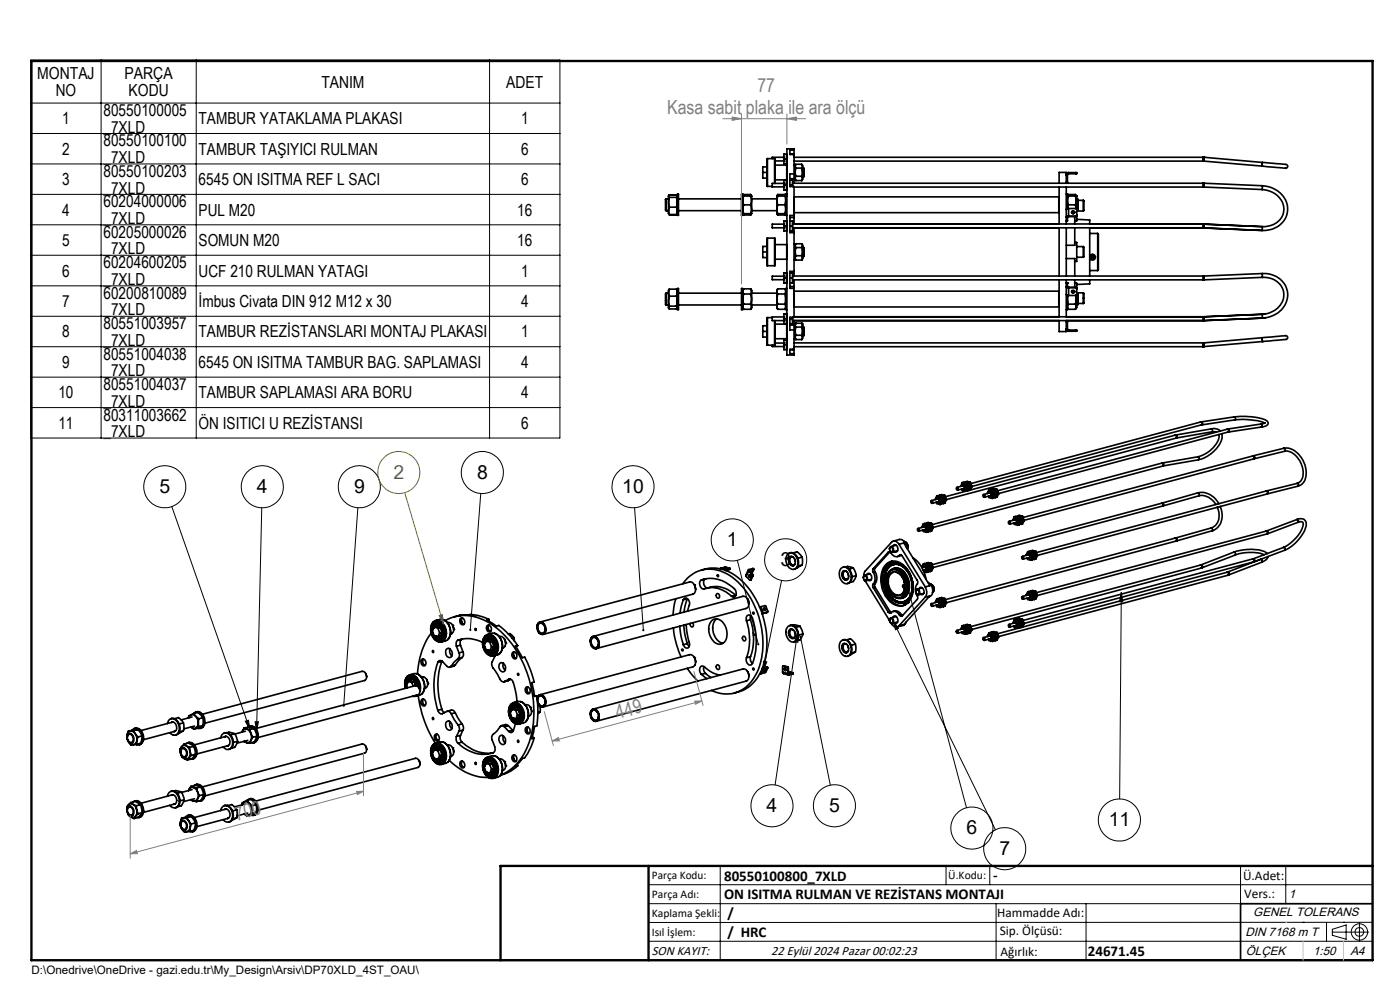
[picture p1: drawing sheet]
<svg xmlns="http://www.w3.org/2000/svg" width="297mm" height="210mm" viewBox="0 0 297 210" stroke-linecap="round" stroke-linejoin="round" font-family="sans-serif">
<defs><g id="words">
<g font-size="4.1" fill="#808080">
<text x="160.7" y="19.6">77</text>
<text x="141.5" y="24.2">Kasa sabit plaka ile ara ölçü</text>
<text x="131" y="152.5" transform="rotate(-15 131 152.5)">449</text>
<text x="50.2" y="174.1" transform="rotate(-15 50.2 174.1)">700</text>
</g>
<text font-size="4.1" fill="#808000" x="83.5" y="101.5">2</text>
<g font-size="4.1">
<text x="101.2" y="101.5">8</text>
<text x="33.8" y="104.5">5</text>
<text x="54.5" y="104.5">4</text>
<text x="75.1" y="104.5">9</text>
<text x="132" y="104.5">10</text>
<text x="154.2" y="115.8">1</text>
<text x="165.5" y="120">3</text>
<text x="162.6" y="172.2">4</text>
<text x="175.9" y="172.2">5</text>
<text x="205.1" y="176.9">6</text>
<text x="235.2" y="175.2">11</text>
<text x="212" y="181.3">7</text>
</g>
<g font-size="3.5">
<text x="7.9" y="16.8">MONTAJ</text>
<text x="26.4" y="16.8">PARÇA</text>
<text x="11.8" y="20.3">NO</text>
<text x="27.3" y="20.3">KODU</text>
<text x="68.2" y="18.6">TANIM</text>
<text x="107.4" y="18.6">ADET</text>
<text x="13.2" y="26.4">1</text>
<text x="22" y="24.6">80550100005</text>
<text x="22" y="28.1">_7XLD</text>
<text x="42.1" y="26.4">TAMBUR YATAKLAMA PLAKASI</text>
<text x="110.5" y="26.4">1</text>
<text x="13.2" y="32.8">2</text>
<text x="22" y="31.1">80550100100</text>
<text x="22" y="34.6">_7XLD</text>
<text x="42.1" y="32.8">TAMBUR TAŞIYICI RULMAN</text>
<text x="110.5" y="32.8">6</text>
<text x="13.2" y="39.3">3</text>
<text x="22" y="37.5">80550100203</text>
<text x="22" y="41.1">_7XLD</text>
<text x="42.1" y="39.3">6545 ON ISITMA REF L SACI</text>
<text x="110.5" y="39.3">6</text>
<text x="13.2" y="45.7">4</text>
<text x="22" y="44">60204000006</text>
<text x="22" y="47.5">_7XLD</text>
<text x="42.1" y="45.7">PUL M20</text>
<text x="109.7" y="45.7">16</text>
<text x="13.2" y="52.2">5</text>
<text x="22" y="50.4">60205000026</text>
<text x="22" y="54">_7XLD</text>
<text x="42.1" y="52.2">SOMUN M20</text>
<text x="109.7" y="52.2">16</text>
<text x="13.2" y="58.7">6</text>
<text x="22" y="56.9">60204600205</text>
<text x="42.1" y="58.7">UCF 210 RULMAN YATAGI</text>
<text x="110.5" y="58.7">1</text>
<text x="13.2" y="65.1">7</text>
<text x="22" y="60.4">_7XLD</text>
<text x="22" y="63.4">60200810089</text>
<text x="42.1" y="65.1">İmbus Civata DIN 912 M12 x 30</text>
<text x="110.5" y="65.1">4</text>
<text x="13.2" y="71.6">8</text>
<text x="22" y="66.9">_7XLD</text>
<text x="22" y="69.8">80551003957</text>
<text x="42.1" y="71.6">TAMBUR REZİSTANSLARI MONTAJ PLAKASI</text>
<text x="110.5" y="71.6">1</text>
<text x="22" y="73.3">_7XLD</text>
<text x="22" y="76.3">80551004038</text>
<text x="13.2" y="78">9</text>
<text x="22" y="79.8">_7XLD</text>
<text x="22" y="82.7">80551004037</text>
<text x="42.1" y="78">6545 ON ISITMA TAMBUR BAG. SAPLAMASI</text>
<text x="110.5" y="78">4</text>
<text x="12.4" y="84.5">10</text>
<text x="22" y="86.3">_7XLD</text>
<text x="22" y="89.2">80311003662</text>
<text x="42.1" y="84.5">TAMBUR SAPLAMASI ARA BORU</text>
<text x="110.5" y="84.5">4</text>
<text x="12.4" y="91">11</text>
<text x="22" y="92.7">_7XLD</text>
<text x="42.1" y="91">ÖN ISITICI U REZİSTANSI</text>
<text x="110.5" y="91">6</text>
</g>
<g font-size="3.2">
<text x="153.6" y="186.8">80550100800_7XLD</text>
<text x="153.6" y="190.8">ON ISITMA RULMAN VE REZİSTANS MONTAJI</text>
<text x="210.7" y="186.6">-</text>
<text x="154.3" y="194.8">/</text>
<text x="154.3" y="198.8">/ HRC</text>
<text x="230.8" y="202.8">24671.45</text>
</g>
<g font-size="2.8">
<text x="263.7" y="186.7">Ü.Adet:</text>
<text x="263.9" y="190.5">Vers.:</text>
<text x="211.5" y="194.5">Hammadde Adı:</text>
<text x="138.3" y="202.6">SON KAYIT:</text>
<text x="163.6" y="202.6">22 Eylül 2024 Pazar 00:02:23</text>
<text x="212.1" y="198.4">Sip. Ölçüsü:</text>
<text x="212.2" y="202.7">Ağırlık:</text>
</g>
<g font-size="2.6">
<text x="273.4" y="190.4">1</text>
<text x="265.9" y="194.4">GENEL TOLERANS</text>
<text x="264.2" y="198.5">DIN 7168 m T</text>
<text x="264.3" y="202.6">ÖLÇEK</text>
<text x="278.5" y="202.6">1:50</text>
<text x="286.5" y="202.6">A4</text>
</g>
<g font-size="2.5">
<text x="138.3" y="186.4">Parça Kodu:</text>
<text x="138.3" y="190.5">Parça Adı:</text>
<text x="201.2" y="186.5">Ü.Kodu:</text>
<text x="138.3" y="194.5">Kaplama Şekli:</text>
<text x="138.3" y="198.6">Isıl İşlem:</text>
<text x="6.7" y="206.7">D:\Onedrive\OneDrive - gazi.edu.tr\My_Design\Arsiv\DP70XLD_4ST_OAU\</text>
</g>
</g></defs>
<g fill="none" stroke="#000" stroke-width=".35">
<path d="M161.8 36.6h.9M162.7 35.4h-.9v2.4h.9M162.8 33.6v5.9M162.8 33.6h1.5M162.8 39.5h1M163.8 33.6v-.2h2.5v.4M163.8 39.6h.1M163.8 39.6h2.5M164.3 33.6l.1 5.3M164.3 33.6v5.3M164.4 38.1l2.5 .1M166.3 38.9h.1"/>
<path d="M166.3 33.8v.4l-1.9-.1M166.3 38.9h-2.5v.7M166.3 32.7h.6v2.1h-.6zM166.3 38.2v2.1h.6v-2.1M166.3 39.3h.6M166.3 33.8h.6M166.9 38.4h.1M166.9 32.9h.1M166.9 34.6h.1M166.9 35v3.2M166.9 35l-2.5 .1M166.9 35v.1"/>
<path d="M166.9 38.1v.1M167.6 38.2h.5v1.4M167.6 39.3h.5M167.6 32.7l.5 .1M167.6 37.9h.9M168.1 38.9h87.1M168.5 35h.2v3.2h-.2M168.5 31.8h-.9v1h.9M168.5 36.9h-.9v2.7h.9v6.1M168.5 32.8v4.1M168.5 31.8v-.2h-1.6v43.7h1.6v-.3M168.5 37.9v1"/>
<path d="M168.5 39.7h86.7M168.5 34.2h86.9M168.5 33.4h86.9M168.5 31.8v1M168.5 36.9v1M168.7 35.1l.1-.2-.1 .3 .1 .5M168.7 38.1l.1 .2M168.8 37.4l-.1 .4 .1 .5M168.8 35.7l-.1 .6 .1 1.1M168.8 38.3h1.3M168.8 37.4h1.3M168.8 35.7h1.3"/>
<path d="M168.8 34.8h1.3M170.1 37.4l.2 .5-.2 .4M170.1 35.7l.2 1.1-.2 .6M170.1 35.7l.2-.4-.2-.4 .2 .2v3l-.2 .2M170.1 38.3h.1M170.3 37.6h.1M170.3 35.6h.1M170.4 35.6v2M170.4 35.6l.2 .1v1.7l-.2 .2M224.7 39.7v7.8M224.7 38.9v-2.3h1.5v2.3M226.2 39.7v7.8"/>
<path d="M226.2 38.6h.2M226.4 38.6v.3M226.4 37.1v1.5M226.7 36.9l-.3 .2M226.7 36.6l-.4 .2-.1 .3h.2M226.7 36.6h1.5M226.7 36.6v.3M226.7 36.9h1.5M228.2 36.6h.2v.3h-.2M228.2 36.6v.3M255.2 39.7h.2M255.2 38.9h.2"/>
<path d="M255.2 38.9v.8M255.4 34.2l12.3 1M255.4 39.7l12.4 .5M255.4 33.4h-.2v.8M255.4 38.9v.8M255.4 33.4v.8M255.4 38.9l12.4 .5M255.4 33.4l12.4 1.1M267.8 39.4a5.2 5.2 0 0 1 5.3 5.7 4.9 4.9 0 0 1-5.3 3.8M267.8 34.5l4.6 .3a.5 .5 0 0 1 .6 .1 .5 .5 0 0 1 0 .7 1.56 1.56 0 0 1-1.3 0l-4-.4M267.8 39.4v.8M267.8 34.5l-.1 .7"/>
<path d="M141.3 42.2v2.5M141.3 42.2l-.1 .1v2.3l.1 .1M141.3 42.2h.5M141.3 44.7h.5M141.9 45.4l.1 .2h1.5l.2-.2M141.9 45.4l.1 .1M142 41.3l-.2 .3 .1 3.8M142 43.9a1.78 1.78 0 0 0 0 1.6M142 41.4l-.2 .2 .2 .3M142 41.9l-.1 .7 .1 1.3M142 41.3v.1M142 41.3h1.5"/>
<path d="M142 43.9h1.5M142 45.5h1.5M142 41.9h1.5M142 41.4h1.5M143.5 41.3l.2 .3M143.5 43.9a1.78 1.78 0 0 1 0 1.6M143.5 41.9l.2 .7-.2 1.3M143.5 41.4l.2 .2-.2 .3M143.5 41.3v.1M143.7 45.4l-.2 .1M143.7 41.2h.2v4.5h-.2zM143.7 45.3v.1"/>
<path d="M143.9 42.2h13.4M143.9 44.7h13.4M157.3 41.2h.3v4.5h-.3zM157.6 41.6h.1M157.6 45.3h.1M157.6 45.3h.2M157.6 41.6h.2M157.6 45.3l.2 .3M157.8 43.5a2.55 2.55 0 0 0 0 1.8M157.8 41.6a2.55 2.55 0 0 0 0 1.9M157.8 41.3l-.2 .3M157.8 41.6h1.4"/>
<path d="M157.8 43.5h1.4M157.8 45.3h1.4M157.8 41.3h1.4M157.8 45.6h1.4M159.2 43.5a2.56 2.56 0 0 1 0 1.8M159.2 41.6a2.56 2.56 0 0 1 0 1.9M159.2 41.6h.2M159.2 45.3h.2M159.2 41.3l.2 .3M159.4 45.3l-.2 .3M159.4 41.6v3.7M159.5 42.2h5.3"/>
<path d="M159.5 44.7h5.3M161.8 53.4h.9M162.7 50.7l.1 5.7M162.7 52.3h-.9v2.3h.9M162.8 50.5l-.1 .1M162.8 50.5v5.9M162.8 50.5h1.5M162.8 56.4h1.5M164.3 50.5l.1 .1M164.3 50.5v5.9M164.4 50.7l-.1 5.7M164.4 55h2.5"/>
<path d="M164.8 41.6h.1M164.8 41.6v3.7M164.8 45.3l.2 .3h1.5M164.9 45.3h.1M164.9 41.6h.1M165 41.3l-.1 .3M165 41.6a2.55 2.55 0 0 0 0 1.9M165 43.5a2.55 2.55 0 0 0 0 1.8M165 41.6h1.5M165 41.3l-.2 .3M165 43.5h1.5M165 45.3h1.5"/>
<path d="M165 41.3h1.5M166.3 48.3h.1M166.3 58.6h.1M166.3 47.7v.6M166.3 58.6h-2.5v.7h2.5M166.3 47.5h-2.5v.8h2.5M166.3 46.9h.6v2.1h-.6zM166.3 57.9h.6v2.1h-.6zM166.3 58.9h.6M166.3 47.9h.6M166.5 45.3v.3M166.5 41.3l.2 .2-.2 .1"/>
<path d="M166.5 41.6a2.56 2.56 0 0 1 0 1.9M166.5 43.5a2.56 2.56 0 0 1 0 1.8M166.5 41.3l.2 .3M166.7 41.6h.1M166.7 45.3l-.2 .3M166.9 40.1h.1M166.9 58.1h.1M166.9 59.8h.1M166.9 47.1h.1M166.9 48.8h.1M166.9 51.9v3.1M166.9 51.9h.1"/>
<path d="M166.9 51.9h-2.5M166.9 41.2h-.2v4.5h.2M166.9 55h.1M167.6 46.9h.5v2.1h-.5M167.6 57.9h.5v2.1h-.5M167.6 58.9h.5M167.6 47.9h.5M167.6 46.1h.9M168.1 48.3h87.1M168.1 47.5h87.1M168.1 58.6h87.3M168.1 59.4h87.3"/>
<path d="M168.5 51.8h.2v3.3h-.2M168.5 57.6h-.9v3.6h.9M168.5 45.7h-.9v3.6h.9M168.5 49.3v8.3M168.5 48.3v1M168.5 46.1v1.4M168.5 59.4v1.4M168.5 57.6v1M168.5 45.1h.1M168.5 45.7v.4M168.5 41.8v3.3M168.5 41.8h56.1"/>
<path d="M168.5 45.1h56.1M168.5 41.8h.1M168.7 52l.1-.3-.1 .4 .1 .4M168.7 54.9l.1 .3M168.8 54.2l-.1 .4 .1 .6M168.8 52.5l-.1 .8 .1 .9M168.8 54.2h1.3M168.8 52.5h1.3M168.8 55.2h1.3M168.8 51.7h1.3M170.1 52.5l.2-.4-.2-.4 .2 .3v2.9l-.2 .2M170.1 54.2l.2 .6-.2 .4"/>
<path d="M170.1 52.5l.2 .9-.2 .8M170.1 55.1v.1M170.3 54.5h.1M170.3 52.4h.1M170.4 52.4v2.1M170.4 52.4l.2 .2v1.7l-.2 .2M224.6 41.8v3.3M224.6 41.8h.1M224.7 59.4v7.8M224.7 48.3v10.3M224.7 45.1h-.1M226.2 59.4v7.8"/>
<path d="M226.2 48.3v10.3M226.2 41.2h.2v3l.2-.7M226.2 54.8h1.8v3.8M226.2 46.8h.2M226.4 41.6h.1M226.4 46.8l-.2 .1M226.4 41.6h.2M226.4 46.1v.7M226.6 41.6a2.55 2.55 0 0 0 0 1.9M226.6 41.3l-.1 .3M226.6 41.6h1.5M226.6 41.3l-.2 .3"/>
<path d="M226.6 43.5h1.5M226.6 41.3h1.5M226.7 44.2l1.7 .1v2.5h-.4M226.7 44.2l-.5 .3M226.7 46l-.3 .1M226.7 44.2v1.8M226.7 46h1.5M227.3 45.1a.37 .37 0 0 1 .4-.2 .37 .37 0 0 1 .3 .2M227.6 45.3h.1M228 51.4h.4v4h-.4M228 48.3v3.7h-1.8M228 46v1.5"/>
<path d="M228 59.4v1.5M228.1 41.6a2.56 2.56 0 0 1 0 1.9M228.1 43.5l.2 .7M228.1 41.3l.2 .3h-.2M228.1 41.3l.2 .3M228.2 45.9h-1.7l-.3 .1 .2 .1M228.2 45.9v.1M228.3 41.6h.1M228.3 41.6l.1 .6M228.3 41.6v2.6M228.3 42.2h.3M228.4 46.5l2.8 .2v.8"/>
<path d="M228.4 45.6l-.2 .3M228.4 45.7l-.2 .3M228.4 52.3h1.4M228.4 54.6h1.4M228.4 44.8h1.4M228.4 44.7h.2M228.6 42.2v2.5M228.6 42.2l.1 .1v2.3l-.1 .1M228.7 42.5h1.1M229.8 52.3l.1 .1v2.1l-.1 .1M229.8 42.5l.1 .1v2.1l-.1 .1M229.8 52.3v2.3"/>
<path d="M229.8 42.5v2.3M231.2 54.3a.63 .63 0 0 1 .9-.2 .63 .63 0 0 1 0 1 .63 .63 0 0 1-.9-.3M231.2 59.4v.8l-2.8 .2M231.2 48.3v10.3M231.2 57.4h1.7M231.2 49.5h1.7M231.4 54.5l.2 .2M231.6 54.8h.4M231.6 54.8l-.2-.2 .2-.4h.4l.1 .4-.1 .2M231.6 54.7v.1M231.6 54.7h.4M232 54.7v.1"/>
<path d="M232.1 54.5l-.1 .2M232.4 54.5v.1M232.9 49.5l.1 .2v7.5l-.1 .2M232.9 49.5v7.9M255.2 47.5v.8M255.2 47.5h.2M255.2 48.3l.2 .1M255.4 58.6a.4 .4 0 0 0-.2 .6v.2h.2M255.4 58.6v.8M255.4 48.4l12.4 .5M255.4 47.5v.9M255.4 47.5l12.4 .6"/>
<path d="M267.8 40.2a4.5 4.5 0 0 1 4.5 4.8 4.2 4.2 0 0 1-4.5 3.1M267.8 58a4.7 4.7 0 0 1 5.1 6.1 5.5 5.5 0 0 1-5.1 3.4M267.8 58v.8M267.8 58l-12.4 .6M267.8 58.8a3.9 3.9 0 0 1 4.3 5.1 4.9 4.9 0 0 1-4.3 2.8M267.8 48.1v.8M267.8 58.8h.1M267.8 58.8l-12.4 .6M141.3 62.2v2.5M141.3 62.2l-.1 .1v2.3l.1 .1M141.3 62.2h.5M141.3 64.7h.5"/>
<path d="M142 62.8a3.2 3.2 0 0 0 0 2.1M142 61.3l-.2 .3 .1 3.8M142 61.3a1.63 1.63 0 0 0 0 1.5M142 64.9l-.1 .2 .1 .4h1.5l.2-.2-.2-.4M142 62.8h1.5M142 64.9h1.5M142 61.3h1.5M143.5 62.8a3.2 3.2 0 0 1 0 2.1M143.5 61.3a1.64 1.64 0 0 1 0 1.5M143.5 61.3l.2 .3M143.7 61.2h.2v4.5h-.2zM143.7 65.3l-.1 .1"/>
<path d="M143.9 62.2h13.4M143.9 64.7h13.4M157.3 61.2h.3v4.5h-.3zM157.6 65.3l.2 .3M157.8 62.4l-.2 .8 .2 1.3M157.8 61.3a.94 .94 0 0 0 0 1.1M157.8 64.5a.94 .94 0 0 0 0 1.1M157.8 61.3l-.2 .3M157.8 64.5h1.4M157.8 65.6h1.4M157.8 61.3h1.4M157.8 62.4h1.4"/>
<path d="M159.2 62.4l.2 .8-.2 1.3M159.2 61.3a.93 .93 0 0 1 0 1.1M159.2 64.5a.93 .93 0 0 1 0 1.1M159.2 61.3l.3 .3v3.7l-.3 .3M159.5 62.2h5.3M159.5 64.7h5.3M161.8 70.3h.9M162.7 70.3l.1 2.9M162.7 69.1h-.9v2.4h.9M162.8 67.4l-.1 2.9M162.8 67.4v5.8M162.8 67.4h1"/>
<path d="M162.8 73.2h1.5M163.8 73.2v.3h2.5M164.3 68v5.2M164.4 68l-.1 5.2M164.4 71.8l2.5 .1M165 61.3a.94 .94 0 0 0 0 1.1M165 62.4l-.1 .8 .1 1.3M165 64.5a.94 .94 0 0 0 0 1.1M165 61.3l-.2 .3v3.7l.2 .3M165 64.5h1.5M165 65.6h1.5M165 61.3h1.5"/>
<path d="M165 62.4h1.5M166.3 68h.1M166.3 72.7l-1.9 .1M166.3 67.8v.2M166.3 67.2h-2.5v.8h2.5M166.3 66.6h.6v2.1h-.6zM166.3 72.1h.6v2.1h-.6zM166.3 67.6h.6M166.3 73.1h.6M166.5 62.4l.2 .8-.2 1.3M166.5 61.3a.93 .93 0 0 1 0 1.1M166.5 64.5a.93 .93 0 0 1 0 1.1"/>
<path d="M166.5 61.3l.2 .3M166.7 65.3l-.2 .3M166.9 72.2h.1M166.9 74h.1M166.9 66.7h.1M166.9 68.5h.1M166.9 68.7v3.2M166.9 68.7l-2.5 .1M166.9 68.7v.1M166.9 61.2h-.2v4.5h.2M166.9 71.8v.1M167.6 67.6h.5"/>
<path d="M167.6 60.8h.9M167.6 69h.9M168.1 67.3v1.4h-.5M168.1 68h87.3M168.1 74.1l-.5 .1M168.5 68.7h.2v3.2h-.2M168.5 61.2v6.1h-.9v2.7h.9M168.5 74.1h-.9v.9h.9M168.5 70v4.1M168.5 68v1M168.5 67.2h86.9M168.5 73.5h86.7"/>
<path d="M168.5 72.7h86.9M168.5 65.1h.1M168.5 60.8v.4M168.5 69v1M168.5 74.1v.9M168.5 61.8v3.3M168.5 61.8h56.1M168.5 65.1h56.1M168.5 61.8h.1M168.7 71.8l.1 .2M168.8 68.6h.1M168.8 68.6l-.1 .5 .1 .3"/>
<path d="M168.8 68.6l-.1 .2M168.8 69.4l-.1 .8 .1 .9M168.8 71.1l-.1 .4 .1 .5M168.8 71.1h1.3M168.8 69.4h1.3M168.8 72h1.3M168.8 68.6h1.3M170.1 68.6h.1M170.1 69.4l.2 .9-.2 .8M170.1 71.1l.2 .5-.2 .4M170.1 68.6l.2 .2v3l-.2 .2M170.1 68.6l.2 .3-.2 .5"/>
<path d="M170.3 71.3h.1M170.3 69.3h.1M170.4 69.3v2M170.4 69.3l.2 .2v1.6l-.2 .2M224.6 61.8v3.3M224.6 61.8h.1M224.7 68v2.3h1.5v-2.3M224.7 65.1h-.1M226.2 68h.2v.3M226.2 62.4l.5 .3M226.2 60h.2M226.2 68.3h.2"/>
<path d="M226.4 69.8l.3 .2M226.4 69.8h-.2v.2l.5 .3M226.4 60.8h-.2l.4 .3h1.6M226.4 60.8l.3 .1M226.4 60h.1M226.4 62.6v3.1h-.2M226.4 65.3l.2 .3M226.4 60v.8M226.4 68.3v1.5M226.6 62.6l-.2 .6 .2 1.3M226.6 64.5a.94 .94 0 0 0 0 1.1M226.6 64.5h1.5"/>
<path d="M226.6 65.6h1.5M226.7 60.9v1.8M226.7 70v.3M226.7 70h1.5M226.7 70.3h1.5M226.7 60.9h1.5M227.3 61.8a.35 .35 0 0 0 .4 .2 .35 .35 0 0 0 .3-.2M228 60.1h.4v2.4l-.2 .2h-1.5M228.1 64.5a.93 .93 0 0 1 0 1.1M228.2 70h.2v.3h-.2M228.2 61.1l.2 .2M228.2 60.9l.2 .2"/>
<path d="M228.2 60.9v.2M228.2 70v.3M228.2 62.7l.1 1-.2 .8M228.3 62.6v2.7l-.2 .3M228.3 64.7h.3M228.4 64.7l-.1 .6M228.4 62.1h1.4M228.4 62.2h.2M228.6 62.2v2.5M228.6 62.2l.1 .1v2.3l-.1 .1M228.7 64.4h1.1M229.8 62.1l.1 .1v2.1l-.1 .1"/>
<path d="M229.8 62.1v2.3M255.4 72.7h-.2v.8M255.4 72.7v.8M255.4 67.2a.36 .36 0 0 0-.3 .2 .36 .36 0 0 0 .1 .4v.2h.2M255.4 67.2v.8M255.4 73.5h-.2M267.7 71.6l4.4-.3a.79 .79 0 0 1 1.1 .2 .53 .53 0 0 1-.8 .5l-4.6 .5M267.7 71.6l.1 .9M267.7 71.6l-12.3 1.1M267.8 66.7v.8M267.8 66.7l-12.4 .5M267.8 67.5l-12.4 .5"/>
<path d="M267.8 72.5l-12.4 1M268.3 66.6l-.5 .1M268.4 67.4l-.6 .1M246.5 98.2a.35 .35 0 0 1 .3 .3 .35 .35 0 0 1-.2 .4M246.5 98.2l-48.8 13.1M246.6 98.2h-.1M246.6 98.2l.3 .3-.2 .3M246.6 98.9l-48.7 13M246.7 98.8l-.1 .1M249.3 92.3a.35 .35 0 0 1 .3 .3 .35 .35 0 0 1-.2 .3M249.3 92.3l-48.7 13.1M249.4 92.3l.3 .2-.1 .4"/>
<path d="M249.4 92.9l-48.6 13.1M249.4 92.3h-.1M249.6 92.9h-.2M254.1 96.9h.1a.39 .39 0 0 1 0 .6M254.1 96.9l-7.5 1.3M254.2 97.5l-7.5 1.3M254.7 89.5a.35 .35 0 0 1 .3 .3 .35 .35 0 0 1-.2 .3M254.7 89.5l-48.7 13.1M254.8 90.1h.2M254.8 89.5h-.1M254.8 89.5a.35 .35 0 0 1 .3 .3 .35 .35 0 0 1-.1 .3M254.8 90.1l-48.6 13.1"/>
<path d="M257 91a1.84 1.84 0 0 1 1.9 .4M257 91a.36 .36 0 0 1 .2 .3 .36 .36 0 0 1-.1 .3M257 91l-7.6 1.3M257.1 91.6h1M257.1 91.6l-7.5 1.3M258.6 92.2a3.6 3.6 0 0 1-1.6 3.1 6.6 6.6 0 0 1-2.9 1.6M259.2 92v.1a4.4 4.4 0 0 1-1.9 3.8 7.2 7.2 0 0 1-3.1 1.6M260.3 91a.34 .34 0 0 1 .3 .3 .34 .34 0 0 1-.1 .3M260.3 91l-48.7 13.1M260.5 91a.34 .34 0 0 1 .3 .3 .34 .34 0 0 1-.2 .3M260.5 91h-.2M260.5 91.6l-48.7 13.1"/>
<path d="M260.5 91.6h.1M261.8 88.4a13.4 13.4 0 0 1 7 .9 .69 .69 0 0 1 .1 .8 .69 .69 0 0 1-.7 .4l-.6 .1M261.8 88.4a.36 .36 0 0 1 .3 .3 .36 .36 0 0 1-.2 .4M261.8 88.4l-7 1.1M261.9 89.1a14.9 14.9 0 0 1 6.4 .6M261.9 89.1l-6.9 1M265.7 96.7h.1a.37 .37 0 0 1 .1 .7M265.7 96.7l-48.7 13.1M265.9 96.7h-.2M265.9 96.7a.35 .35 0 0 1 .3 .2 .35 .35 0 0 1-.2 .4M265.9 97.4l-48.7 13M266 97.3l-.1 .1"/>
<path d="M267.5 89.9a.34 .34 0 0 1 .3 .3 .34 .34 0 0 1-.2 .4M267.5 89.9l-7 1.1M267.6 90.6l-7 1M268.4 89.7l-.9 .2M272.3 95.1a4 4 0 0 1 4.1 2.6 4.3 4.3 0 0 1-.2 5l-.9 .4M272.3 95.1a.34 .34 0 0 1 .3 .3 .34 .34 0 0 1-.1 .3M272.3 95.1l-6.4 1.6M272.5 95.7a3.3 3.3 0 0 1 3.4 2.3 3.4 3.4 0 0 1-.3 4.4l-.4 .1M272.5 95.7l-6.5 1.6M167 117.6a1.15 1.15 0 0 1 1.9 .5 1.84 1.84 0 0 1-.5 2.7 2.07 2.07 0 0 1-1.4-3.2zM167.4 118.3a.79 .79 0 0 1 .9-.1 .79 .79 0 0 1 .4 .8 .67 .67 0 0 1-.1 .8 .67 .67 0 0 1-.8 .1 1.41 1.41 0 0 1-.4-1.6zM167.5 117.3a1.64 1.64 0 0 1 1.9 1.7 1.44 1.44 0 0 1-.9 1.7"/>
<path d="M167.8 118a1.15 1.15 0 0 0 .5 2M168.2 117.3l.9-.3 1 1.2M168.3 118.2a.64 .64 0 0 0-.8 .2 .64 .64 0 0 0 .1 .9 .57 .57 0 0 0 .4 .5 .57 .57 0 0 0 .7-.3M168.6 118.6l.1 .5M169.2 118.3l.1 .1M169.3 118.4v.2M170.1 118.2v1.6M170.1 119.8l-1 .6M170.1 118.2l-.8 .2M170.1 119.8l-.8 .3M188 119.7a2.73 2.73 0 0 1 4.1 .5 6.2 6.2 0 0 1 .7 7.4 2.7 2.7 0 0 1-4.2-.3 6 6 0 0 1-.6-7.6zM188.4 117.1h.1a.46 .46 0 0 1 .7 .4 1.05 1.05 0 0 0 1.6 .3"/>
<path d="M188.4 117.1l-3.1 3.5M188.4 117.1h.4l-3.1 3.4M188.7 116.4a.43 .43 0 0 1 .4-.5 .43 .43 0 0 1 .4 .5 .43 .43 0 0 1-.1 .7 .43 .43 0 0 1-.6-.3M188.8 116.1a.45 .45 0 0 1 .6 .4 .45 .45 0 0 1-.4 .5 .65 .65 0 0 1-.2-.9zM189.2 119.1a4.2 4.2 0 0 0-1.9 5 5 5 0 0 0 3.8 4.4l.6-.1M189.4 115.8a.58 .58 0 0 1 .7-.2 .58 .58 0 0 1 .4 .7 .53 .53 0 0 1-.1 .6 .53 .53 0 0 1-.7 .1M189.4 119.3l-.4 .4M189.5 119.4l-.7 .4M189.5 114.8l1.3-.4a1.51 1.51 0 0 1 1.5 1.7M189.5 119.5a2.82 2.82 0 0 0-1.8 2M189.5 119.8a2.95 2.95 0 0 1 3.3 1.9 4.5 4.5 0 0 1-.5 5.7l-.6 .3M189.5 119.5a3.3 3.3 0 0 1 3.6 2.3 5.9 5.9 0 0 1 .4 4.1"/>
<path d="M189.5 119.5l-.2-.4a2.81 2.81 0 0 0-1.8 2M189.6 119.5h-.1M189.6 119.7l-.5 .2-.6 .6M189.7 119.7l-.4 .1M190.1 115.7l-1.1 .2M190.4 116.8l-1.1 .3M190.7 115.5a.97 .97 0 0 0-1.6-.5l-5.7 6.2-.2 1M190.7 115.5l5.6 9M190.7 115.5l1-.3 5.6 9-1 .3M190.8 117.8l.2-.1 .3 .2 3.3 5.3a1.23 1.23 0 0 1-.3 1.3 3.8 3.8 0 0 0 .4 2.3l-.1 .3-3.2 3.5a.35 .35 0 0 1-.6-.2M190.9 119.8a1.96 1.96 0 0 0-1.7 .1M191.1 117.7l-.3 .1"/>
<path d="M191.2 117.7l-.8 .4M192.5 116.4a1.09 1.09 0 0 0-.7-1.5 1.08 1.08 0 0 1 .7 1.5M193.6 118.3a6.8 6.8 0 0 1 2.9 4.6M195.8 111.8a.48 .48 0 0 1 .5-.5 .48 .48 0 0 1 .4 .6 .47 .47 0 0 1-.1 .7 .47 .47 0 0 1-.7-.2M195.8 112.5l.1 .2 .7 .2M195.9 111.1l-.3 .8M195.9 111.1l.7 .2M195.9 111.1l.3-.1 .7 .2M195.9 119.6l-.3 .8M195.9 119.6l.7 .2M195.9 119.6l.3-.1 .7 .2M196.1 111.7v.1a.29 .29 0 0 1 .4 .2 .29 .29 0 0 1-.2 .3 .31 .31 0 0 0 .2-.3 .31 .31 0 0 0-.4-.3z"/>
<path d="M196.4 111.8l-1.6 .3M196.4 111.8l.1 .4-.2 .1-1.4 .4M196.6 110.9l.7 .2M196.6 110.9l-.1 .2M196.6 110.9l1 .1M196.6 119.4l-.1 .2M196.6 119.4l.7 .2M196.6 119.4l1 .1M196.6 111.3l.4 .9M196.6 119.8l.4 .9M196.7 111.2h.1M196.7 119.7h.1"/>
<path d="M196.8 111.2a.74 .74 0 0 1 .6 .5 .74 .74 0 0 1-.3 .8M196.8 119.7a.73 .73 0 0 1 .6 .5 .73 .73 0 0 1-.3 .8M196.9 111.2l-.3 .1M196.9 111.2l.4 .9M196.9 119.7l-.3 .1M196.9 119.7l.4 .9M197 112.2l-.4 .7M197 112.7h.3M197.3 112.1l-.4 .7-.3 .1M197.3 112.1l-.3 .1M197.3 111.1l.4 .9M197.3 119.6l.4 .9"/>
<path d="M197.6 111l-.3 .1M197.6 111l.4 .9M197.6 119.5l.4 .9M197.6 119.5l-.3 .1M197.7 112l-.4 .7M198 111.9l-.3 .1M198 111.9l-.4 .8h-.3M198.6 105.9a.48 .48 0 0 1 .5-.5 .48 .48 0 0 1 .4 .6 .48 .48 0 0 1 0 .7 .48 .48 0 0 1-.7-.2M198.6 106.5l.1 .3 .7 .2M198.7 105.2l.7 .2M198.7 105.2l-.3 .8M198.7 105.2l1 .1"/>
<path d="M199 105.8h.1M199 105.8l.2 .1M199 105.8l-1.4 .4M199.2 105.9l.1 .2-.1 .3M199.2 105.9v.5l-1.5 .4M199.3 106.3l-.2 .1M199.4 105v.2M199.4 105l.7 .2M199.4 105l.4-.1 .6 .2M199.4 105.4l.4 .9M199.6 105.2a.74 .74 0 0 1 .6 .6 .74 .74 0 0 1-.3 .8M199.7 105.3l-.3 .1"/>
<path d="M199.7 105.3l.4 .9M199.8 106.3l-.4 .7M199.8 106.7l.3 .1M200.1 106.2l-.3 .1M200.1 106.2l-.4 .7-.3 .1M200.1 105.2l.4 .9M200.4 105.1l-.3 .1M200.4 105.1l.4 .9M200.5 106.1l-.4 .7M200.8 106l-.4 .7-.3 .1M200.8 106l-.3 .1M203 103.4l1.4-.4a.34 .34 0 0 1 .3 .2 .34 .34 0 0 1-.1 .4l-1.4 .4"/>
<path d="M204 103.1a.48 .48 0 0 1 .5-.5 .48 .48 0 0 1 .4 .5 .51 .51 0 0 1 0 .7 .51 .51 0 0 1-.6 0l-.1-.1M204 103.7l.2 .3 .6 .2M204.2 102.4l-.4 .8M204.2 102.4l.6 .2M204.2 102.4l.9 .1M204.4 103h-.1a.29 .29 0 0 1 .4 .2 .29 .29 0 0 1-.2 .4 .3 .3 0 0 0 .2-.3 .3 .3 0 0 0-.3-.3zM204.8 102.6l.4 .9M204.9 102.2l-.1 .2M204.9 102.2l.6 .2M204.9 102.2l.9 .1M205 102.4h.1M205 102.4a.74 .74 0 0 1 .7 .6 .74 .74 0 0 1-.4 .8"/>
<path d="M205.1 102.5l-.3 .1M205.1 102.5l.4 .9M205.2 103.5l-.4 .7M205.2 104h.3M205.5 103.4l-.3 .1M205.5 103.4l-.4 .7-.3 .1M205.5 102.4l.4 .9M205.8 102.3l-.3 .1M205.8 102.3l.4 .9M205.9 103.3l-.4 .7M206.2 103.2l-.3 .1M206.2 103.2l-.4 .7-.3 .1"/>
<path d="M209.7 104.6a.49 .49 0 0 1 .5-.5 .49 .49 0 0 1 .4 .7 .46 .46 0 0 1-.2 .6 .46 .46 0 0 1-.6-.2M209.7 105.3l.1 .2 .7 .2M209.8 103.9l-.3 .8M209.8 103.9l.7 .2M209.8 103.9l1 .1M210 104.6a.25 .25 0 0 1 .3-.1 .25 .25 0 0 1 .1 .4M210.1 104.5h.1M210.2 105.1h.1M210.2 105.1l-1.4 .4M210.4 104.9l-.2 .2M210.4 104.9l-.3-.4-1.5 .4M210.5 103.7l.7 .2"/>
<path d="M210.5 103.7l-.1 .2M210.5 103.7l1 .1M210.5 104.1l.3 .9M210.6 104h.1M210.7 104a.75 .75 0 0 1 .6 .5 .75 .75 0 0 1-.3 .8M210.8 105l-.3 .7M210.8 104l-.3 .1M210.8 104l.3 .9M210.9 105.5h.3M211.1 104.9l-.3 .1M211.1 104.9l-.3 .7-.3 .1M211.2 103.9l.3 .9"/>
<path d="M211.5 104.8l-.3 .7M211.5 103.8l-.3 .1M211.5 103.8l.4 .9M211.9 104.7l-.4 .1M211.9 104.7l-.4 .7-.3 .1M214.1 110.6l1.4-.4a.3 .3 0 0 1 .3 .3 .3 .3 0 0 1-.2 .3M215.1 110.3a.46 .46 0 0 1 .4-.5 .46 .46 0 0 1 .5 .5 .51 .51 0 0 1-.1 .7 .51 .51 0 0 1-.7-.1M215.1 110.9l.1 .3 .7 .2M215.2 109.6l-.3 .8M215.2 109.6l.7 .2M215.2 109.6l1 .1M215.4 110.2a.31 .31 0 0 1 .4 .2 .31 .31 0 0 1-.3 .4 .31 .31 0 0 0 .3-.4 .31 .31 0 0 0-.4-.2z"/>
<path d="M215.6 110.8l-1.4 .4M215.9 109.4l-.1 .2M215.9 109.4l.7 .2M215.9 109.4l.3-.1 .7 .2M215.9 109.8l.4 .9M216 109.6h.1M216.1 109.6a.74 .74 0 0 1 .6 .6 .74 .74 0 0 1-.3 .8M216.2 109.7l-.3 .1M216.2 109.7l.4 .9M216.3 110.7l-.4 .7M216.3 111.2h.3M216.6 110.6l-.3 .1"/>
<path d="M216.6 110.6l-.4 .7-.3 .1M216.6 109.6l.4 .9M216.9 109.5l-.3 .1M216.9 109.5l.4 .9M217 110.5l-.4 .7M217.3 110.4l-.4 .8h-.3M217.3 110.4l-.3 .1M217.9 117.7a.49 .49 0 0 1 .5-.5 .49 .49 0 0 1 .4 .7 .48 .48 0 0 1-.1 .7 .48 .48 0 0 1-.7-.3M217.9 118.4l.1 .3 .7 .1M218 117l-.3 .8M218 117l.7 .2M218 117l.3-.1 .7 .2"/>
<path d="M218.2 117.7l.1-.1 .3 .3M218.3 117.6h.1a.37 .37 0 0 1 .1 .6M218.3 117.6a.33 .33 0 0 1 .3 .3 .33 .33 0 0 1-.2 .3M218.3 117.6l-1.4 .4M218.4 118.2h.1M218.4 118.2l-1.4 .4M218.6 117.9h.1M218.7 116.8v.2M218.7 116.8l.7 .2M218.7 116.8l1 .1M218.7 117.2l.4 .9M218.9 117.1h.1"/>
<path d="M218.9 117.1a.73 .73 0 0 1 .7 .6 .73 .73 0 0 1-.4 .8M219 117.1l-.3 .1M219 117.1l.4 .9M219.1 118.1l-.4 .7M219.1 118.6l.3 .1M219.4 118l-.4 .8h-.3M219.4 118l-.3 .1M219.4 117l.4 .9M219.7 116.9l-.3 .1M219.7 116.9l.4 1M219.8 117.9l-.4 .8M220.1 117.9l-.4 .7-.3 .1"/>
<path d="M220.1 117.9h-.3M246.5 106.7a.34 .34 0 0 1 .2 .3 .34 .34 0 0 1-.1 .3M246.5 106.7l-48.8 13.1M246.6 106.7l.3 .3-.1 .3M246.6 106.7h-.1M246.6 107.3l-48.7 13.1M246.8 107.3h-.2M249.3 114.2a.37 .37 0 0 1 .1 .6M249.3 114.2l-48.7 13M249.4 114.1l-.1 .1M249.4 114.1l.3 .3-.1 .4M249.4 114.8l-48.6 13"/>
<path d="M249.6 114.8h-.2M254.1 104.6a4.1 4.1 0 0 1 4.5 2.2M254.1 104.6l.3 .2-.1 .4M254.1 104.6l-7.5 2.1M254.3 105.2a3.4 3.4 0 0 1 3.6 1.8M254.3 105.2l-7.5 2.1M254.7 119.9a.34 .34 0 0 1 .3 .2 .34 .34 0 0 1-.2 .4M254.7 119.9l-48.7 13M254.8 119.8a.36 .36 0 0 1 .3 .3 .36 .36 0 0 1-.1 .3M254.8 119.8l-.1 .1M256.9 112h.1a.37 .37 0 0 1 .1 .6M256.9 112l-7.5 2.1"/>
<path d="M257.1 112.6h.1M257.1 112.6l-7.5 2.2M258.2 107.6a3 3 0 0 1-1.3 4.4M258.9 107.4a3.7 3.7 0 0 1-1.8 5.2M261.8 117.1a10.2 10.2 0 0 1 6.7 0l.3 .3M261.8 117.1a.38 .38 0 0 1 .2 .6M261.8 117.1l-7 2.7M262 117.7l-7 2.7M265.7 118.6a.36 .36 0 0 1 .3 .2 .36 .36 0 0 1-.1 .4M265.7 118.6l-48.7 13M265.7 118.6h.1M265.8 118.6a.33 .33 0 0 1 .4 .2 .33 .33 0 0 1-.1 .4"/>
<path d="M265.9 119.2l-48.7 13M266.1 119.2h-.2M267.3 118.7l-6.9 2.6M267.4 118.6h.1a.37 .37 0 0 1 .2 .7M267.7 119.3l-7 2.6M268.1 117.7a8.8 8.8 0 0 0-6.1 0M268.6 104.2a.35 .35 0 0 1 .3 .2 .35 .35 0 0 1-.2 .4M268.6 112.7h.1a.36 .36 0 0 1 0 .6M268.6 104.2l-48.7 13M268.6 112.7l-48.7 13M268.7 112.6l-.1 .1M268.7 112.6a.34 .34 0 0 1 .3 .3 .34 .34 0 0 1-.1 .3"/>
<path d="M268.7 104.1a.34 .34 0 0 1 .3 .3 .34 .34 0 0 1-.1 .4M268.7 104.1l-.1 .1M268.7 104.8l-48.6 13M268.7 113.3l-48.6 13M268.9 104.8h-.2M268.9 113.2l-.2 .1M269 118a1.84 1.84 0 0 1-1.3 1.3M272.3 116.1a.34 .34 0 0 1 .3 .2 .34 .34 0 0 1-.1 .4M272.3 116.1l-6.5 2.5M272.5 116.7l-6.4 2.5M275.1 110.2a1.29 1.29 0 0 1 1.6 0 1.29 1.29 0 0 1 .3 1.7 8.7 8.7 0 0 1-4.5 4.8M275.2 102.5a.32 .32 0 0 1 .3 .3 .32 .32 0 0 1-.2 .3"/>
<path d="M275.2 102.5l-6.5 1.6M275.3 103.1l-6.4 1.7M275.3 110.8a.66 .66 0 0 1 .7-.2 .66 .66 0 0 1 .5 .6 7.5 7.5 0 0 1-4.2 4.9M275.3 110.8a.34 .34 0 0 0 .1-.4 .34 .34 0 0 0-.3-.2l-6.4 2.4M275.3 110.8l-6.4 2.4M89.4 139.9a.73 .73 0 0 1 .9 .3 .73 .73 0 0 1-.1 .9 .74 .74 0 0 1-.8-.3 .74 .74 0 0 1 0-.9zM89.8 139.8l-.1 .1a.89 .89 0 0 0 .5 1.2M91.5 134.3a15.6 15.6 0 0 0-2.9 8.7M91.9 132.1a1.54 1.54 0 0 1 2.4 1 1.97 1.97 0 0 1-1 3 2.65 2.65 0 0 1-1.4-4zM91.9 133.3l-.1 .3M91.9 131.9a1.52 1.52 0 0 1 2.4 .8 2.51 2.51 0 0 1-.5 3.4 2.16 2.16 0 0 1-2.4-2.2v-.1a2.2 2.2 0 0 1 .5-1.9M92 133.2l-.1 .1"/>
<path d="M92 133.3h-.1M92 133.2a.92 .92 0 0 1 .8-.8 .92 .92 0 0 1 1 .7 1.62 1.62 0 0 1-.4 2.3l-.5-.1-.5-.4M92.1 133a.87 .87 0 0 1 .9-.5 .87 .87 0 0 1 .8 .6 1.35 1.35 0 0 1-.6 2.2l-.7-.3M92.1 133l-.4 .8 .4 1.1 .8 .2M92.1 133l.8 .2M92.1 133l.5-.1 .8 .2M92.1 133a.91 .91 0 0 1 1.1-.4 .91 .91 0 0 1 .6 .9 1.18 1.18 0 0 1-.7 1.8l-.6-.3M92.2 132.3a1.32 1.32 0 0 1 1.9 1 1.73 1.73 0 0 1-.7 2.4 2.07 2.07 0 0 1-1.6-2.9zM92.2 134.9l.8 .7M92.4 134.9l.7 .6h.4M92.5 131.6l.8-.2a2.12 2.12 0 0 1 2.2 2.2 1.97 1.97 0 0 1-1 2.4l-.8 .2M92.6 132.1l-.5 .3-.2 .9"/>
<path d="M92.6 132.3a1.29 1.29 0 0 0-.7 1.1M92.7 132.5l-.4 .3M92.7 132.3a1.79 1.79 0 0 1 1.1 3l-.3 .2M92.8 132.1l-.2 .3M92.9 133.2l.4 1.1M92.9 132.1v.2M92.9 135.5l.1 .1M92.9 132.3h-.3M92.9 132.3l.5 .1M92.9 135.2h.5M92.9 132.1l-.1 .2M92.9 132.3h.1"/>
<path d="M92.9 135.4l.1 .2M92.9 132.5h.1M93 132.5h.1M93 132.1l-.1 .2M93 135.6l.3 .1M93 132.5l-.4 .1M93.3 134.3l-.4 .8M93.3 135.7h.3M93.3 135.3h.1M93.4 132.4l.5 .6M93.4 132.4h.1M93.4 135.5l-.1 .2"/>
<path d="M93.4 133.1l-.5 .1M93.4 133.1l.4 1M93.4 132.3v.1M93.5 135.5l-.1 .2M93.5 132.4h.1M93.5 135.5h.1M93.8 134.1l-.5 .2M93.8 134.1l-.4 .8-.5 .2M93.8 135l-.5 .2M93.9 131.4a2.81 2.81 0 0 1 1.1 4.2M94 135.3l-.2 .1M94.3 134.5a1.16 1.16 0 0 1-.8 1"/>
<path d="M94.3 134.5h.1M94.3 134.3v.2M94.4 131.6a9.2 9.2 0 0 1 10.3 1.1 22.6 22.6 0 0 1 8.5 16.1 17.5 17.5 0 0 1-3.3 13 9.3 9.3 0 0 1-3.7 2.6M94.7 137.8a.76 .76 0 0 1 .8-.1 .76 .76 0 0 1 .4 .8 .71 .71 0 0 1-.5 1 .71 .71 0 0 1-.8-.8zM94.9 132.1a1.02 1.02 0 0 1 1.2 .8M95.5 137.7h-.1a1.43 1.43 0 0 0 .4 1.4M96 132.6h.1M96 132.6l.2 .3M96.1 132.9a1.06 1.06 0 0 1-.5 1.6M96.2 132.9v.6M96.2 133.5h.1M96.8 137.1l.6 1.4"/>
<path d="M97.2 135.8a6.4 6.4 0 0 1 5.2 .5M97.2 135.8a.95 .95 0 0 0-.4 1.3M97.2 130.6l1.5-.2a8.6 8.6 0 0 1 5.1 1M97.2 139.7l-.8 .7-.7 .9M97.2 130.6l-.8 .2M97.4 138.5a1.14 1.14 0 0 1-.2 1.2M97.6 131.2a.73 .73 0 0 1 .9 .3 .73 .73 0 0 1-.1 .9 .74 .74 0 0 1-.8-.3 .74 .74 0 0 1 0-.9zM97.7 130.6h-.5M97.7 136.9l-.9 .2M97.7 136.9l.5 1.4M97.9 131.8l.1 .1M98 135.6a.95 .95 0 0 0-.3 1.3"/>
<path d="M98 135.6l-.8 .2M98 139.5l-.8 .7-.6 .9M98 139.5l-.8 .2M98.1 131.1h-.1a.91 .91 0 0 0 .4 1.3M98.1 135.6h-.1M98.2 138.3a.98 .98 0 0 1-.2 1.2M98.2 138.3l-.8 .2M102.9 134.9a2.79 2.79 0 0 0 1.3 4.3 1.7 1.7 0 0 0 1.5-2.3 2.13 2.13 0 0 0-2.4-2.3l-.3 .3M103 134.9a1.45 1.45 0 0 1 2.2 .9 2.33 2.33 0 0 1-.7 3.3 2.36 2.36 0 0 1-2.1-2.8l.2-.8zM103 136.2a.88 .88 0 0 1 .7-.9 .88 .88 0 0 1 1 .6 1.59 1.59 0 0 1-.3 2.4l-.6-.1-.4-.3M103.1 136a.9 .9 0 0 1 1-.6 .9 .9 0 0 1 .7 .8 1.38 1.38 0 0 1-.6 2.1l-.7-.4 .5 .3 .5-.1M103.1 136l-.4 .8 .4 1 .8 .2"/>
<path d="M103.1 136l.8 .2M103.1 136l.5-.2 .8 .3M103.2 136a.85 .85 0 0 1 .8-.5 .85 .85 0 0 1 .7 .7 1.5 1.5 0 0 1-.2 1.9M103.3 135.2a1.67 1.67 0 0 1 2 1.9 1.19 1.19 0 0 1-.3 1.2 1.19 1.19 0 0 1-1.2 .3 2.25 2.25 0 0 1-.5-3.4zM103.3 137.9a1.48 1.48 0 0 0 1.3 .7M103.4 135.2v.2v-.2M103.4 135.2l-.4 .5-.1 .8M103.4 132.7a.72 .72 0 0 1 .8 .5 .72 .72 0 0 1-.4 .8 .86 .86 0 0 1-.4-1.3zM103.5 135.6h.1M103.6 133.3v.1M103.6 135.1l-.2 .1M103.6 135l.2 .2"/>
<path d="M103.7 135.3h-.1a1.17 1.17 0 0 0-.7 1M103.7 135.3a1.78 1.78 0 0 1 1.5 1.1 1.78 1.78 0 0 1-.4 1.8 1.05 1.05 0 0 1-1.4-.3M103.7 135.4l-.4 .4M103.7 132.6a.89 .89 0 0 0 .4 1.3M103.8 131.4l-.5 .1 2 1.3 .5-.1a18.5 18.5 0 0 1 4 4.2M103.8 131.4l-.1 .4M103.8 135.2a1.21 1.21 0 0 1 1.2 .7M103.8 135.2h.1M103.8 135l.1 .2M103.8 135.2l-.1 .1M103.8 135.5h-.2M103.8 135.2v.1"/>
<path d="M103.8 135.4l.3 .1M103.9 135.2l-.1 .1M103.9 135.4v.1M103.9 136.2l.4 1M103.9 138.2h.6M104.2 135.2h-.3M104.3 137.2l-.4 .8M104.4 136.1l-.5 .1M104.4 136.1l.4 1M104.5 138.2h.1M104.5 138.4l.1 .1M104.5 138.5l.1 .1"/>
<path d="M104.5 138.2h-.1M104.8 137.1l-.4 .8-.5 .1M104.8 137.1l-.5 .1M104.8 138l-.3 .2M104.9 134.3l-1.4 .3M104.9 134.3a2.83 2.83 0 0 1 1 4.4M104.9 134.3a2.84 2.84 0 0 1 1.1 4.4M104.9 138.2l-.4 .2 .2 .2M104.9 138.2h.1M104.9 138.2l.1 .1M105 139l-.6 1.4a1.71 1.71 0 0 0 .6 1.8l.6 .9a2.07 2.07 0 0 0 1.2 1.5l1.1-.5M105.1 138.1l-.1 .1"/>
<path d="M105.3 137.2l-.4 1M105.5 138.9l-.8 .2M105.9 138.7l-.4 .2M105.9 135.1a1.26 1.26 0 0 1 1.3 1.8l-.3 .4-.3 .2M106 138.7l-.5 .2M107 135.6l.3 .8M107.3 136.4h.1M107.8 134.5a1.22 1.22 0 0 1 1.2 .7M108.8 138.4a.74 .74 0 0 1 .8 .5 .74 .74 0 0 1-.4 .9 .89 .89 0 0 1-.4-1.4zM109 139v.1M109 135.2l.1 .8M109 135.2l-.4 .2"/>
<path d="M109.1 138.3a.96 .96 0 0 0 .4 1.4M109.8 136.9l-.5 .1 1.5 2.5 .5-.1a23.2 23.2 0 0 1 2 5.3l-.5 .1 .6 2.9 .5-.1M109.8 136.9l-.3 .4M113.9 133a.87 .87 0 0 1 .7-1.1 .87 .87 0 0 1 1 .7 1.22 1.22 0 0 1-.6 2l-.6-.4M113.9 133h.1M114.2 133.9h.1M114.2 133.9l.2 .3M114.2 132.4a.88 .88 0 0 1 .9-.1 .88 .88 0 0 1 .5 .8 .79 .79 0 0 1-.1 1 .79 .79 0 0 1-1 .1 1.57 1.57 0 0 1-.3-1.8zM114.3 132.1a1.25 1.25 0 0 1 1.4 1.6 .82 .82 0 0 1-.7 .8 .82 .82 0 0 1-.9-.6 1.4 1.4 0 0 1 .2-1.8zM114.5 132l31.8-8.5a1.43 1.43 0 0 1 1.2 1 1.43 1.43 0 0 1-.5 1.5l-31.8 8.6M115.4 132.7a.72 .72 0 0 0-.9-.5 .72 .72 0 0 0-.4 1 .87 .87 0 0 0 .4 .9 .87 .87 0 0 0 1 0l.1-.6M125.2 136a.84 .84 0 0 1 .6-1 .84 .84 0 0 1 1.1 .6 1.31 1.31 0 0 1-.5 2l-.5-.1-.4-.5"/>
<path d="M125.2 136v.1M125.5 137h.1M125.5 135.4a.88 .88 0 0 1 1-.1 .88 .88 0 0 1 .4 .9 .87 .87 0 0 1-.8 1.2 1.46 1.46 0 0 1-.6-2zM125.6 135.2a1.16 1.16 0 0 1 1.1 .2 1.16 1.16 0 0 1 .3 1.2 .8 .8 0 0 1-.6 .9 .8 .8 0 0 1-.9-.5 1.6 1.6 0 0 1 .1-1.8zM125.8 135l31.8-8.5a1.42 1.42 0 0 1 1.2 1.1 1.42 1.42 0 0 1-.5 1.5l-31.8 8.5M126.8 135.7a.73 .73 0 0 0-1-.4 .73 .73 0 0 0-.4 1 .88 .88 0 0 0 .4 .9 .88 .88 0 0 0 .9 0l.3-.7M142.8 133.2a20 20 0 0 0 1.7 6.1M143.4 127l-.3 1.2-.3 2.2M144.2 132.8l.3 2.1 .5 1.9M144.9 123.8a6.9 6.9 0 0 1 9.9-1.7 17.6 17.6 0 0 1 7.1 14.1 12 12 0 0 1-3.6 9.5 6.8 6.8 0 0 1-7.4 .8M145 127.2l-.7 2.9M145 127.2a.7 .7 0 0 1 .8-.3 .7 .7 0 0 1 .5 .8v.6l-.4 1.3"/>
<path d="M145.1 132.6l.2 2.1 .5 1.8M145.6 132.5l.1 1.4 .5 2.4a.69 .69 0 0 1 0 .9 .69 .69 0 0 1-1 0l-.2-.4M145.8 127l-.5 1.6-.2 1.2M145.8 136.5l.4 .6M145.8 127l-.8 .2M145.8 127h.1M145.8 136.5l-.8 .3M146.9 132.1a.43 .43 0 0 1 .2 .6 .43 .43 0 0 1-.5 .2l-.2-.7M147.3 124.1h.1M147.3 139.5h.1M147.3 124.1l.3 .9M147.3 139.5l.3 .9"/>
<path d="M147.6 125h.1M148.8 123a6.8 6.8 0 0 1 7.3 2.3 .77 .77 0 0 1 .1 .9 .77 .77 0 0 1-.9 .4l-.1-.1M148.8 123a1.06 1.06 0 0 0-.3 1.2 1.06 1.06 0 0 0 .9 .7 5.6 5.6 0 0 1 5.8 1.6M148.8 120.9a8.3 8.3 0 0 1 8.7 2.4 18.2 18.2 0 0 1 4.1 18.8 7.8 7.8 0 0 1-5.8 4.9M149.6 122.8a1.16 1.16 0 0 0 .5 1.9M149.6 122.8l-.8 .2M149.8 122.8h-.2M149.8 124.8a5.8 5.8 0 0 1 6.2 1.5M151 131.7a1.73 1.73 0 0 1 2.7 .9 3.1 3.1 0 0 1-.3 3.8 2.01 2.01 0 0 1-2.7-1.4 3 3 0 0 1 .3-3.3zM152 126a.46 .46 0 0 1 .7 .3 .46 .46 0 0 1-.5 .6 .6 .6 0 0 1-.2-.9zM152 131.3a3.3 3.3 0 0 0 .8 4.9l.6 .2M152.9 120.5l-.1 .1"/>
<path d="M152.9 120.5l1.1-.2 .8 .3M152.9 120.5l1.1 .3M153.7 120.5l.5 .1zM154 120.8l-.2 .1M154 120.8v.2M154.8 120.6l-.8 .2M154.8 120.6v.2M154.8 120.8l-.8 .2M154.9 120.6l-.1 .2M156 126.3l-.8 .2M156 126.3h.1M157.7 135a.48 .48 0 0 1 .5 .4 .48 .48 0 0 1-.4 .5 .64 .64 0 0 1-.1-.9z"/>
<path d="M158.3 122.3l.8 .8 .1-.1M158.4 131.7a.74 .74 0 0 1-.1-.9 .74 .74 0 0 1 .8-.3l.3 .2a14.2 14.2 0 0 1 .2 10M158.4 131.7a11.8 11.8 0 0 1 0 7.8M158.4 139.5a1.06 1.06 0 0 0 1 1.5l.2-.3M158.6 127.1h.1M158.6 127.1l.3 .9M158.7 120.9l-.5 1.1 .1 .3M158.8 121.1l-.5 1.2M158.8 121.1l.8 .8M158.9 120.8l-.1 .3M158.9 128h.1M158.9 120.8l.1 .2"/>
<path d="M159 121.1h-.2M159 121.1l.7 .8M159 121v.1M159 121l-.1 .1M159 121.9v.3l.2 .2M159.1 121.3l.4-.1-.2 .3M159.2 131.4a11.9 11.9 0 0 1 0 7.9M159.2 139.3a1.43 1.43 0 0 0 .4 1.4M159.2 131.4l-.8 .3M159.2 139.3l-.8 .2M159.2 130.6v.8M159.3 123l-.2 .1"/>
<path d="M159.3 121.2h.1M159.3 121.2l-.1 .1M159.3 123h-.1M159.6 121.9v.3M159.6 122.2l-.4 .8M159.7 121.9v.3M159.7 120.6l.2 .1M159.7 121.9h-.1M159.7 120.6l-.8 .2M159.7 120.6l.1 .1M159.7 122.2h-.1M159.7 122.2l-.4 .8"/>
<path d="M159.8 134.3v.5M159.8 134.8h.1M159.8 120.7l-.3 1M159.8 120.7l-.8 .3M161.4 128.7l-.3 .1M161.4 128.7l1-.2 .5 1.1-.1 .2M161.4 128.7l.6 1.4M162 130.1l-.3 .1M162 129l.3 .2v.3M162.7 129.9l-1 .3M162.8 129.8l-.1 .1M162.8 129.8l-.8 .3"/>
<path d="M167.1 132.9a1.2 1.2 0 0 1 1.9 .8 1.65 1.65 0 0 1-.7 2.5 2.09 2.09 0 0 1-1.2-3.3zM167.5 133.6a.77 .77 0 0 1 .8 0 .77 .77 0 0 1 .4 .7 .74 .74 0 0 1-.5 1.1 .74 .74 0 0 1-.9-.8v-.6zM167.5 132.7a1.57 1.57 0 0 1 1.9 1.7 1.36 1.36 0 0 1-.9 1.8M167.8 133.4a1.11 1.11 0 0 0-.3 1.2 1.11 1.11 0 0 0 .8 .8M168.1 132.6h.7l.9 .2M168.3 133.7a.58 .58 0 0 0-.7 0 .58 .58 0 0 0-.1 .7 .64 .64 0 0 0 .4 .8 .64 .64 0 0 0 .8-.2M168.6 134l.1 .5M168.8 133.1h.1M168.8 133.1l.1 .1M169.1 120.4h.1M169.3 120v.1M169.3 120.1h.1"/>
<path d="M169.4 134.6l.1 .1M169.5 134.7l-.1 .1M169.7 132.8l.6 1.7M169.7 132.8l-.9 .3M170.3 134.5v.3a1.51 1.51 0 0 1-1.4 1.2M170.3 134.5l-.8 .2M178.4 120.6a1.13 1.13 0 0 1 1.9 .6 1.62 1.62 0 0 1-.8 2.6 2.12 2.12 0 0 1-1.1-3.2zM178.4 136a1.33 1.33 0 0 1 2.1 1.2 1.46 1.46 0 0 1-1 2 2.11 2.11 0 0 1-1.1-3.2zM178.8 136.7a.8 .8 0 0 1 .9 0 .8 .8 0 0 1 .3 .8 .69 .69 0 0 1-.4 .9 .69 .69 0 0 1-.9-.5l-.1-.6zM178.8 121.2a1.01 1.01 0 0 1 1.1 .4 1.01 1.01 0 0 1 0 1.2 .75 .75 0 0 1-.9 .1 .75 .75 0 0 1-.4-.7v-.6zM178.9 135.7a1.58 1.58 0 0 1 1.8 1.6 1.42 1.42 0 0 1-.9 1.9M178.9 120.3a1.66 1.66 0 0 1 1.8 1.8v.3"/>
<path d="M179.1 136.5a1.12 1.12 0 0 0-.3 1.1 1.12 1.12 0 0 0 .8 .8M179.1 121.1a1.12 1.12 0 0 0-.3 1.1 1.12 1.12 0 0 0 .8 .8M179.4 120.3l.4-.2 1.2 .4M179.6 135.7l.8-.2 1.1 1.1M179.6 136.7a.55 .55 0 0 0-.7 0 .55 .55 0 0 0 0 .7 .64 .64 0 0 0 .3 .8 .64 .64 0 0 0 .8-.2M179.6 121.3a.6 .6 0 0 0-.7 .1 .6 .6 0 0 0 0 .8 .62 .62 0 0 0 .4 .6 .62 .62 0 0 0 .7-.2M179.9 137l.1 .5M179.9 121.6l.1 .5M180.1 120.7h.1M180.2 120.7v.1M180.4 138.8h.1M180.5 136.8l.1 .1"/>
<path d="M180.6 138.5h.1M180.6 136.9v.1M180.7 122.2l.1 .1M180.7 122.4a1.21 1.21 0 0 1-.9 1.4M180.8 122.3l-.1 .1M181 120.5l.6 1.6M181 120.5l-.8 .2M181.5 136.6v1.7M181.5 138.3l-1.1 .5M181.5 136.6l-.9 .3M181.5 138.3l-.9 .2M181.6 122.1l-.1 .3a1.53 1.53 0 0 1-1.2 1.2"/>
<path d="M181.6 122.1l-.8 .2M183.2 122.5a.42 .42 0 0 1 .3-.5 .42 .42 0 0 1 .5 .5 .42 .42 0 0 1-.1 .6 .42 .42 0 0 1-.6-.2M183.2 122.3a.48 .48 0 0 1 .7 .2 .48 .48 0 0 1-.2 .6 .55 .55 0 0 1-.5-.8zM183.5 123.1l5.2 8.6M183.9 121.9a.54 .54 0 0 1 .6-.3 .54 .54 0 0 1 .4 .6 .58 .58 0 0 1 0 .7 .58 .58 0 0 1-.7 .2M184.6 121.7l-1.2 .3M184.9 122.9l-1.2 .3M185.3 120.6l-.2 .3 .2 .5M185.3 121.4a2.34 2.34 0 0 1 0 2.5M185.3 123.9l-.2 .2 .2 .6M185.3 124.7l3.1 5.1M185.7 123.8l-.2 .2 .2 .6"/>
<path d="M185.7 121.3a2.34 2.34 0 0 1 0 2.5M185.7 120.5l-.2 .2 .2 .6M185.7 124.6l3.1 5.1M185.7 120.5l-.4 .1M185.7 124.6l-.4 .1M185.7 121.3l-.4 .1M185.7 123.8l-.4 .1M187.5 121.1l.2 .4M187.7 121.5a5.5 5.5 0 0 0 2.9 6.4h1.1M188 121l-.5 .1M188 123.3a2.31 2.31 0 0 1 1.7-2.6 3.5 3.5 0 0 1 2.7 4.4 1.86 1.86 0 0 1-1.5 1.8 1.86 1.86 0 0 1-2.1-1.1l-.2-.4M188.4 125.9h.1"/>
<path d="M188.4 125.9l1 1.3M188.4 129.8l.1 .1a.47 .47 0 0 0 .8-.1 1.2 1.2 0 0 1 1.5 .6M188.5 120.5a2.44 2.44 0 0 1 3.9 .6 4.9 4.9 0 0 1 0 6.1 2.45 2.45 0 0 1-3.5-.7 5.2 5.2 0 0 1-.4-6zM188.5 121.5a1.78 1.78 0 0 1 3 .4 3.7 3.7 0 0 1 .1 4.5 1.93 1.93 0 0 1-3-.9 3.9 3.9 0 0 1-.1-4zM188.5 120.1a2.5 2.5 0 0 1 3.9 .6 5.5 5.5 0 0 1 .4 6.5 2.38 2.38 0 0 1-3.8-.4 5.6 5.6 0 0 1-.7-6.4zM188.6 125.4h.1M188.7 121.2a1.84 1.84 0 0 1 2.9 .3 3.9 3.9 0 0 1 .2 5.1 1.57 1.57 0 0 1-1.6 .2M188.7 131.6a.44 .44 0 0 1 .4-.6 .44 .44 0 0 1 .4 .6 .41 .41 0 0 1-.1 .6 .41 .41 0 0 1-.6-.3M188.7 120.1a2.66 2.66 0 0 1 4 1.3 4.8 4.8 0 0 1-.2 5.9 2.54 2.54 0 0 1-3.8-1 5 5 0 0 1 0-6.2zM188.8 131.3a.43 .43 0 0 1 .6 .3 .43 .43 0 0 1-.5 .5l-.2-.5zM188.8 129.7l.3 .3M188.8 129.7l-.4 .1"/>
<path d="M188.8 121.7a1.83 1.83 0 0 1 2.9 1.1 2.57 2.57 0 0 1-.8 3.5 2.17 2.17 0 0 1-2.4-1.9l-.2-1.6zM189.1 132.2a1.03 1.03 0 0 0 1.6 .5M189.2 120.8a2.24 2.24 0 0 1 3.2 1.4 3.6 3.6 0 0 1-.6 4.5l-1 .2M189.4 120.8a2.52 2.52 0 0 1 2.9 2.1 3.2 3.2 0 0 1-1 3.8l-.3 .2M189.4 131a.58 .58 0 0 1 .7-.3 .58 .58 0 0 1 .4 .7 .52 .52 0 0 1-.1 .7 .52 .52 0 0 1-.7 0M189.4 129.7a1.3 1.3 0 0 1 1.8 .7M189.5 120.7a2.37 2.37 0 0 1 2.8 1.5 3.6 3.6 0 0 1-.5 4.5l-.6 .2M189.5 121.4a2.26 2.26 0 0 0-.9 3 2 2 0 0 0 2.5 1.7 2.88 2.88 0 0 0-.1-4.2l-1-.5M190.1 130.8l-1.1 .3M190.4 127.6l.7 .2 .7-.1M190.4 131.9l-1.1 .3M191 127.9h.1"/>
<path d="M191.2 130.4l.3 .2M191.2 130.4h-.4M191.7 127.9l.2 .4 .4-.1M191.8 124.2h.1M191.8 127.6l-.4 .1M191.9 124.1h-.1a.32 .32 0 0 0-.4 .2 .32 .32 0 0 0 .3 .4h.2M191.9 124.3l-.2-.1a.24 .24 0 0 0-.1 .3 .24 .24 0 0 0 .3 .1M192.3 131.9l-.5 .7-1.5 .4M192.7 127.8h.1M192.7 127.8l-1 .1M192.8 121.5a2.81 2.81 0 0 0-3.8-1.6 4.6 4.6 0 0 0-.4 6.1 2.9 2.9 0 0 0 3.5 1.6 3.4 3.4 0 0 0 1.5-3.1M192.8 127a1.94 1.94 0 0 1-1.6 .7"/>
<path d="M193.5 126a2.74 2.74 0 0 1-1.8 1.9M193.5 125.9l.1 .2M193.5 125.9h.1M194.3 125.5a.42 .42 0 0 1 .4-.5 .42 .42 0 0 1 .4 .5 .42 .42 0 0 1-.2 .6 .42 .42 0 0 1-.6-.2M194.3 125.2a.46 .46 0 0 1 .7 .3 .46 .46 0 0 1-.4 .6 .65 .65 0 0 1-.3-.9zM195 124.9a.52 .52 0 0 1 .6-.3 .52 .52 0 0 1 .4 .6 .58 .58 0 0 1 0 .7 .58 .58 0 0 1-.7 .1M195.7 124.7l-1.2 .3M195.8 120.3a.46 .46 0 0 1 .4-.5 .46 .46 0 0 1 .5 .5 .5 .5 0 0 1 0 .7 .5 .5 0 0 1-.8-.1M196 125.9l-1.2 .3M196 121.3l.6 .1M196.1 120.2a.34 .34 0 0 1 .4 .2 .34 .34 0 0 1-.1 .4M196.1 120.2v.1"/>
<path d="M196.2 120.2h.1M196.2 120.2a.33 .33 0 0 1 .3 .3 .33 .33 0 0 1-.2 .3M196.2 120.2l-.6 .2M196.2 120.2l-.1 .1M196.3 124.5a2.03 2.03 0 0 1 0 2.2M196.3 126.7l-5.6 6M196.3 126.7l1-.3-5.6 6.1-1 .2M196.3 120.8l-.4 .1M196.5 120.4v.2l-.2 .2M196.8 123.5a1.79 1.79 0 0 1 .3 3.1M197 120.7l-.4 .7M197 121.2h.3"/>
<path d="M197.3 120.6l-.4 .7-.3 .1M197.3 120.6l-.3 .1M197.4 124a.97 .97 0 0 1 .7 .7 .97 .97 0 0 1-.3 1 1.03 1.03 0 0 0-.4-1.7zM197.7 120.5l-.4 .7M198 120.4l-.4 .7-.3 .1M198 120.4l-.3 .1M198.6 127.8a.5 .5 0 0 1 .5-.5 .5 .5 0 0 1 .5 .6 .48 .48 0 0 1-.2 .7 .48 .48 0 0 1-.6-.2M198.6 128.4l.1 .3 .7 .2M198.7 127l.7 .2M198.7 127l-.3 .8M198.7 127l1 .1M198.9 127.7a.31 .31 0 0 1 .4 .2 .31 .31 0 0 1-.2 .4 .29 .29 0 0 0 .2-.4 .29 .29 0 0 0-.4-.2z"/>
<path d="M199 127.7a.3 .3 0 0 1 .3 .2 .3 .3 0 0 1-.2 .3l-1.4 .4M199 127.7l-1.4 .3M199.4 126.9v.1M199.4 126.9l.7 .1M199.4 126.9l.4-.2 .6 .3M199.4 127.2l.4 .9M199.6 127.1a.71 .71 0 0 1 .6 .5 .71 .71 0 0 1-.3 .8M199.7 127.1l-.3 .1M199.7 127.1l.4 .9M199.8 128.1l-.4 .8M199.8 128.6l.3 .1M200.1 128l-.3 .1"/>
<path d="M200.1 128l-.4 .8-.3 .1M200.1 127l.4 .9M200.4 127h-.3M200.4 127l.4 .9M200.5 127.9l-.4 .8M200.8 127.9l-.4 .7-.3 .1M200.8 127.9h-.3M204 133.5a.48 .48 0 0 1 .5-.6 .48 .48 0 0 1 .4 .6 .48 .48 0 0 1 0 .7 .48 .48 0 0 1-.7-.2M204 134.1l.2 .3 .6 .1M204.2 132.7l-.4 .8M204.2 132.7l.6 .2M204.2 132.7l.3-.1 .6 .2"/>
<path d="M204.4 133.3h.1M204.4 133.3a.35 .35 0 0 1 .2 .6l-1.4 .4M204.4 133.3l-1.4 .4M204.5 133.9h.1M204.5 133.9a.29 .29 0 0 0 .2-.3 .29 .29 0 0 0-.4-.2 .33 .33 0 0 1 .4 .2 .33 .33 0 0 1-.1 .4M204.8 132.9l.4 .9M204.9 132.5l-.1 .2M204.9 132.5l.6 .2M204.9 132.5l.9 .1M205 132.8h.1M205 132.8a.74 .74 0 0 1 .7 .6 .74 .74 0 0 1-.4 .8M205.1 132.8l-.3 .1"/>
<path d="M205.1 132.8l.4 .9M205.2 133.8l-.4 .7M205.2 134.3l.3 .1M205.5 133.7l-.3 .1M205.5 133.7l-.4 .8h-.3M205.5 132.7l.4 1M205.8 132.6l-.3 .1M205.8 132.6l.4 1M205.9 133.7l-.4 .7M206.2 133.6l-.3 .1M206.2 133.6l-.4 .7-.3 .1M208.6 135.2l1.6-.3a.33 .33 0 0 1 0 .6l-1.4 .3"/>
<path d="M209.7 135a.5 .5 0 0 1 .5-.5 .5 .5 0 0 1 .4 .6 .46 .46 0 0 1-.2 .7 .46 .46 0 0 1-.6-.2M209.7 135.6l.1 .3 .7 .2M209.8 134.3l-.3 .7M209.8 134.3l.7 .1M209.8 134.3l.3-.1 .7 .2M210 134.9a.31 .31 0 0 1 .4 .2 .31 .31 0 0 1-.3 .4 .31 .31 0 0 0 .2-.4 .31 .31 0 0 0-.3-.2zM210.5 134l-.1 .3M210.5 134l.7 .3M210.5 134l1 .2M210.5 134.4l.3 1M210.6 134.3h.1M210.7 134.3a.75 .75 0 0 1 .6 .6 .75 .75 0 0 1-.3 .8"/>
<path d="M210.8 135.4l-.3 .7M210.8 134.4h-.3M210.8 134.4l.3 .8M210.9 135.8l.3 .1M211.1 135.2l-.3 .2M211.1 135.2l-.3 .8-.3 .1M211.2 134.3l.3 .8M211.5 134.2l-.3 .1M211.5 134.2l.4 .9M211.5 135.1l-.3 .8M211.9 135.1h-.4M211.9 135.1l-.4 .7-.3 .1"/>
<path d="M215.1 132.2a.48 .48 0 0 1 .5-.5 .48 .48 0 0 1 .4 .5 .49 .49 0 0 1-.1 .8 .49 .49 0 0 1-.7-.2M215.1 132.8l.1 .3 .7 .2M215.2 131.4l-.3 .8M215.2 131.4l.7 .2M215.2 131.4l1 .1M215.4 132.1a.31 .31 0 0 1 .3 .1 .31 .31 0 0 1 .1 .4M215.5 132a.33 .33 0 0 1 .3 .3 .33 .33 0 0 1-.3 .4h.1M215.5 132.1a.3 .3 0 0 1 .3 .2 .3 .3 0 0 1-.2 .3l-1.4 .4M215.5 132.1l-1.4 .4M215.6 132.7h.1M215.8 132.6h-.1M215.9 131.3l-.1 .1"/>
<path d="M215.9 131.3l.7 .1M215.9 131.3l1 .1M215.9 131.6l.4 .9M216 131.5h.1M216.1 131.5a.71 .71 0 0 1 .6 .6 .71 .71 0 0 1-.3 .7M216.2 131.5l-.3 .1M216.2 131.5l.4 1M216.3 132.5l-.4 .8M216.3 133l.3 .1M216.6 132.5h-.3M216.6 132.5l-.4 .7-.3 .1M216.6 131.4l.4 1"/>
<path d="M216.9 126.5l1.4-.4a.33 .33 0 0 1 .3 .3 .33 .33 0 0 1-.2 .3l-1.4 .4M216.9 131.4h-.3M216.9 131.4l.4 .9M217 132.4l-.4 .7M217.3 132.3l-.3 .1M217.3 132.3l-.4 .7-.3 .1M217.9 126.3a.48 .48 0 0 1 .5-.5 .48 .48 0 0 1 .4 .5 .49 .49 0 0 1-.1 .7 .49 .49 0 0 1-.7-.1M217.9 126.9l.1 .3 .7 .1M218 125.5l-.3 .8M218 125.5l.7 .2M218 125.5l.3-.1 .7 .2M218.2 126.1a.31 .31 0 0 1 .4 .3 .31 .31 0 0 1-.2 .3 .29 .29 0 0 0 .2-.3 .29 .29 0 0 0-.4-.2z"/>
<path d="M218.7 125.3v.2M218.7 125.3l.7 .2M218.7 125.3l1 .1M218.7 125.7l.4 .9M218.9 125.6h.1M218.9 125.6a.74 .74 0 0 1 .6 .6 .74 .74 0 0 1-.3 .8M219 125.6l-.3 .1M219 125.6l.4 .9M219.1 126.6l-.4 .7M219.1 127.1l.3 .1M219.4 126.5l-.3 .1M219.4 126.5l-.4 .8h-.3"/>
<path d="M219.4 125.5l.4 .9M219.7 125.4l-.3 .1M219.7 125.4l.4 1M219.8 126.4l-.4 .8M220.1 126.4h-.3M220.1 126.4l-.4 .7-.3 .1M254.8 120.5l-48.6 13M255 120.4l-.2 .1M260.3 121.4l.3 .1 .1 .2-.2 .3M260.3 121.4l-48.7 13M260.4 121.3a.36 .36 0 0 1 .3 .6M260.4 121.3l-.1 .1"/>
<path d="M260.5 122l-48.7 13M260.7 121.9l-.2 .1M27 156.2a.68 .68 0 0 1 .8-.6 .68 .68 0 0 1 .6 .8 .71 .71 0 0 1-.1 .9 .71 .71 0 0 1-.8 .2l-.3-.4M27 156.2v.2M27.2 155.1a2.02 2.02 0 0 0 .7 2.9l1.1-.1M27.2 155.8a.9 .9 0 0 1 1 .5 .9 .9 0 0 1-.1 1.1 .87 .87 0 0 1-1-.4 .87 .87 0 0 1 .1-1zM27.3 155.3a1.06 1.06 0 0 1 1.6 .9 1.16 1.16 0 0 1-.9 1.8 1.83 1.83 0 0 1-.7-2.7zM27.7 155.6h-.3M28 154.9a1.24 1.24 0 0 1 1.4-.3 1.24 1.24 0 0 1 .8 1.1 1.62 1.62 0 0 1-.8 2.3l-.5-.1M28 154.9l-.8 .2M28.3 157.5l-.3 .1M28.4 155l-1.2 .1"/>
<path d="M28.4 155l.3 .6 .6 .7M28.6 154.5a1.59 1.59 0 0 1 1.8 1.6 1.49 1.49 0 0 1-.9 1.9M29.2 154.7l.6 .7 .3 .7M29.2 154.7l-1.2 .2M29.2 154.7l-.8 .3M29.3 156.3l-.3 .8v.8M30.1 156.1l-.3 1.5-.8 .3M30.1 156.1l-.8 .2M35.5 153.5a1.08 1.08 0 0 1 .9-1.1 1.08 1.08 0 0 1 1.2 .8 1.79 1.79 0 0 1-.5 2.8l-.5-.2-.6-.4M36.3 152.5a1.58 1.58 0 0 1 1.8 1.5 1.42 1.42 0 0 1-.9 1.9M36.3 153.3a1.05 1.05 0 0 1 1.1 .5 1.05 1.05 0 0 1 0 1.1l-.5 .3M36.6 153.2h-.1"/>
<path d="M36.7 153.2l-6.8 1.8M37 152.5l.9-.3 1 1.1M37 155.1h.1M37.1 155.1l-6.7 1.8M37.9 155.6h.1M38 153.5l.1 .1M38 155.2h.1M38.1 155.2h.1M38.1 153.6l-.1 .1M38.3 159.5a.68 .68 0 0 1 .6-.8 .68 .68 0 0 1 .8 .6 .77 .77 0 0 1 0 .9 .77 .77 0 0 1-.8 .3l-.4-.4M38.5 158.9a.9 .9 0 0 1 1 .5 .9 .9 0 0 1-.3 1.1 1 1 0 0 1-.7-1.6zM38.7 158.2a1.23 1.23 0 0 1 1.6 1.2 1.1 1.1 0 0 1-1 1.6 1.77 1.77 0 0 1-.6-2.8z"/>
<path d="M38.9 153.3v1.7M38.9 155l-1 .6M38.9 155l-.8 .2M38.9 153.3l-.8 .3M39.1 157.9l-.6 .5a1.51 1.51 0 0 0 0 1.8l.1 .3 1.2 .7M39.1 157.9l1.2 .6M39.1 157.9a1.77 1.77 0 0 1 2 .4M39.1 158.6l-.3 .1M39.6 157.7a1.19 1.19 0 0 1 1.8 .8 1.65 1.65 0 0 1-.7 2.5h-.2M39.9 157.5a1.51 1.51 0 0 1 1.8 1.5 1.53 1.53 0 0 1-.9 2M40 152.3a.87 .87 0 0 1 .9-.7 .87 .87 0 0 1 .8 .7 1.35 1.35 0 0 1-.5 2.2l-.7-.3 .6 .5M40.3 158.5l.3 1.7"/>
<path d="M40.7 152.1l-2.3 .6M41.1 151.4l1.1 1.1M41.1 151.4l-.4 .1a.95 .95 0 0 0-.7 .8M41.1 151.4l.8-.3 1.1 1.2M41.1 158.3l.4 1.7M41.1 158.3l-.8 .2M41.1 151.3a1.08 1.08 0 0 1 1.8 .5 1.75 1.75 0 0 1-.5 2.7h-.5M41.3 154l-2.3 .6M41.6 151a1.84 1.84 0 0 1 1.9 2.4 1.2 1.2 0 0 1-1 1.1M41.9 154.5l-.8 .2M42.2 152.5v1.7M42.2 154.2l-1.1 .5"/>
<path d="M42.9 151.5l33.9-9.1a1.09 1.09 0 0 1 .9 .8 1.09 1.09 0 0 1-.4 1.1l-33.8 9.1M43 152.3v1.6M43 153.9l-1.1 .6M43 152.3l-.8 .2M43 153.9l-.8 .3M46.8 156.5a1.11 1.11 0 0 1 1-1.1 1.11 1.11 0 0 1 1.2 .9 1.85 1.85 0 0 1-.5 2.7 1.31 1.31 0 0 1-1.2-.5M47.6 155.5a1.93 1.93 0 0 1 1.8 2.8l-.3 .3-.6 .4M47.7 156.3a1.07 1.07 0 0 1 1 .5 1.07 1.07 0 0 1-.1 1.2l-.4 .2M47.9 156.2h-.1M47.9 156.2l-6.7 1.8M48.1 155.4l.5-.1 1.2 .3M48.3 158.2h.1"/>
<path d="M48.5 158.1l-6.8 1.8M48.8 155.8l.1 .1M48.9 155.9v.1M49.5 157.4v.1M49.5 157.5v.1M49.8 155.6l.6 1.7M49.8 155.6l-.9 .3M50.4 157.3l-.1 .3a1.53 1.53 0 0 1-1.3 1.1M50.4 157.3l-.9 .2M51.8 157.3l1.2 .3M51.8 154.4l-.5 .9a.89 .89 0 0 1 .9-.7 .89 .89 0 0 1 .9 .7 1.39 1.39 0 0 1-.6 2.2l-.6-.3M51.8 154.4l1.2 .4"/>
<path d="M51.8 154.4a2.14 2.14 0 0 1 1.9 .1h.2M52.1 155.1l-2.3 .6M52.6 154.2a1.33 1.33 0 0 1 1.9 1.1 1.45 1.45 0 0 1-1.1 2.2M52.6 157l-2.3 .6M52.9 154a1.57 1.57 0 0 1 1.9 1.7 1.41 1.41 0 0 1-1 1.8M53 154.8l.7 1.6M53.7 156.4l-.7 1.2M53.9 154.5l.6 1.7M53.9 154.5l-.9 .3M54.5 156.2l-.1 .2a1.48 1.48 0 0 1-1.4 1.2M54.5 156.2l-.8 .2M77.6 158.3l.2 .7"/>
<path d="M77.6 142.9h.1M77.6 142.9l.2 .7M86.4 144.4l.1 .2M86.4 144.3l-.1 .8M86.4 144.3l.1 .2M86.5 144.8a.9 .9 0 0 1 .8-.9 .9 .9 0 0 1 .9 .6l.4 1M86.6 144.1l-.2 .2M86.6 144.1h.2M86.6 144.6a.92 .92 0 0 1 1-.6 .92 .92 0 0 1 .8 .9l.1 .6M86.6 144.6l-.4 .8 .2 .5M86.6 144.6l.8 .2M86.6 144.6l.5-.2 .8 .2"/>
<path d="M86.6 144.5a.83 .83 0 0 1 .9-.4 .83 .83 0 0 1 .7 .6l.2 .8M86.9 144.2h.1M87.1 143.6l-.5 .5M87.2 143.9a1.12 1.12 0 0 0-.8 1M87.2 144l-.5 .3M87.2 143.9a1.58 1.58 0 0 1 1.5 1.8M87.2 143.8l-.6 .2h.2M87.2 143.8h.1M87.2 143.8l.8 .2M87.2 143.8v.1M87.3 143.6l-.2 .3M87.3 144l-.3 .1"/>
<path d="M87.4 144.8l.3 .8M87.5 143.6l-.2 .2M87.5 144h.1M87.5 147.7h.1M87.5 143.7l-.1 .1 .3-.1M87.5 144v.1M87.6 144.1h-.5M87.6 143.7l-.1 .1M87.9 144.6l-.5 .2M87.9 144.6l.3 .8M88 144l.4 .4M88 144h.1"/>
<path d="M88.1 145.1v.4M88.1 145.4l.5 .1M88.1 145.4l-33.8 9.1M88.4 142.9a2.8 2.8 0 0 1 1.1 4.3M88.4 142.9l-1.5 .2M88.4 142.9a2.88 2.88 0 0 1 1.1 4.3M88.4 147.5l-.7 .1M88.4 144.4h.1M88.4 144.4v.1M88.6 145.5a1.15 1.15 0 0 1 .1 1.9M88.7 147.4l-33.9 9M88.7 147.4l-.5 .3h-.6"/>
<path d="M88.7 147.5a24.7 24.7 0 0 0 3.7 10.1M88.8 145.7a1.8 1.8 0 0 0-1.9-2 1.79 1.79 0 0 0-.6 2.2M88.9 145.9l.2 .7M89 146.3a2.59 2.59 0 0 0-1.9-3.1 1.73 1.73 0 0 0-1.2 2.4l.1 .4a2.13 2.13 0 0 1 1-2.9 2.13 2.13 0 0 1 2.1 2.1l.1 .8-.1 .7M89.1 146.6h.1M89.4 143.6a1.3 1.3 0 0 1 1.3 1 1.3 1.3 0 0 1-.6 1.4M89.4 148.4a.71 .71 0 0 1 .9 .4 .71 .71 0 0 1-.3 .9 .85 .85 0 0 1-.6-1.3zM89.5 147.2l-1.3 .5M89.8 148.3v.1a.92 .92 0 0 0 .4 1.2M90.5 144.2l.2 .8M90.5 144.1v.1M90.7 145h.1"/>
<path d="M91.9 159.3a1.03 1.03 0 0 1 .9-1 1.03 1.03 0 0 1 1.1 .7 1.72 1.72 0 0 1-.3 2.4M91.9 158a1.48 1.48 0 0 1 2.3 .8 2.44 2.44 0 0 1-.4 3.2 1.85 1.85 0 0 1-2.3-1.8l-.1-.9a1.77 1.77 0 0 1 .5-1.3zM92 157.8l.2-.1a1.69 1.69 0 0 1 2.2 1.3 2.4 2.4 0 0 1-.6 3.1 2.11 2.11 0 0 1-2.4-2.2v-.1a2.31 2.31 0 0 1 .6-2zM92 159.3a.92 .92 0 0 1 .9-.9 .92 .92 0 0 1 .9 .8 1.39 1.39 0 0 1-.6 2.2l-.5-.2-.3-.3M92.1 159l-.4 .8 .4 1.1 .8 .2M92.1 159l.8 .2M92.1 159l.5-.1 .8 .2M92.1 159a.8 .8 0 0 1 .8-.5 .8 .8 0 0 1 .8 .6 1.26 1.26 0 0 1-.6 2.1l-.6-.2M92.2 158.3a1.32 1.32 0 0 1 1.9 1 1.76 1.76 0 0 1-.7 2.4 2.09 2.09 0 0 1-1.6-3zM92.3 155.9a.72 .72 0 0 1 .9 .2 .72 .72 0 0 1-.2 1 .75 .75 0 0 1-.8-.3 .75 .75 0 0 1 .1-.9zM92.4 158.2v.3M92.4 158.2l-.5 .8-.1 .6"/>
<path d="M92.5 158.6h.1M92.5 158.5a1.32 1.32 0 0 1 1.6 1.6 .9 .9 0 0 1-.4 1.1 .9 .9 0 0 1-1.2-.2M92.5 158.5l-.4 .5M92.6 158.5l-.3 .3M92.6 158.1l-.2 .1M92.6 158.1l.2 .2M92.7 155.7a.87 .87 0 0 0 .3 1.4M92.7 158.5h-.1M92.7 158.1l.2 .2M92.7 158.3h.1M92.8 158.3a1.17 1.17 0 0 1 1.1 .7M92.8 158.5h.3"/>
<path d="M92.8 158.3h.1M92.8 158.5l-.2 .1M92.8 158.5h.1M92.9 140.5a.56 .56 0 0 1 .4-.4 .56 .56 0 0 1 .6 .2l.9 1a.56 .56 0 0 0 .9 0M92.9 140.5a15.7 15.7 0 0 0 0 10.2M92.9 150.7a.81 .81 0 0 0 1 .7l.9-.5a.82 .82 0 0 1 .9 .5M92.9 158.5h.1M92.9 159.2l.4 1.1M93.2 158.2l-.2 .1M93.3 157.4a2.48 2.48 0 0 1 2.3 3l-.1 .5-.5 .7M93.3 157.4a2.19 2.19 0 0 1 2.2 2.2 1.95 1.95 0 0 1-1 2.3l-.8 .3M93.3 157.4l-.8 .2"/>
<path d="M93.4 159.1l-.5 .1M93.4 159.1l.4 1M93.7 140.3a15.6 15.6 0 0 0 0 10.2M93.7 150.5l.3 .5 .3 .2M93.7 140.3l-.8 .2M93.7 150.5l-.8 .2M93.8 140.2l-.1 .1M94.7 153.2a.76 .76 0 0 1 .8-.1 .76 .76 0 0 1 .4 .8 .71 .71 0 0 1-.5 1 .71 .71 0 0 1-.8-.8zM94.9 158.1a1.26 1.26 0 0 1 1.3 1.8l-.2 .4-.4 .2M94.9 150.9l.8-.3a.79 .79 0 0 1 .9 .6M95.5 153.1h-.1a1.43 1.43 0 0 0 .4 1.4M95.7 151.4l.7 1.3 .8 1.1"/>
<path d="M96 158.6h.1M96 158.6l.2 .9M96.6 141.1l-.3 .2-.9 .2M96.6 151.2l1.4 2.4M96.6 141.1l-.9 .2M96.6 151.2l-.9 .2M96.8 156.2a1.28 1.28 0 0 0 .4 1.4M97.2 153.8l.3 .8-.1 .5M97.4 155.1l-.6 1.1M97.7 156a1.32 1.32 0 0 0 .3 1.4M97.7 156l-.9 .2M98 157.4a7.8 7.8 0 0 0 6.6 2.3"/>
<path d="M98 157.4l-.8 .2M98 153.6a1.23 1.23 0 0 1 .2 1.3M98 153.6l-.8 .2M98.2 154.9l-.8 .2M98.2 154.9l-.5 1.1M106 140.7a.89 .89 0 0 1 1.1 .2 .89 .89 0 0 1 .1 1 .65 .65 0 0 1-.6 .6 .65 .65 0 0 1-.7-.6l-.1-.6zM106 156.1a.89 .89 0 0 1 1.1 .2 .89 .89 0 0 1 .1 1 .65 .65 0 0 1-.6 .6 .65 .65 0 0 1-.7-.6l-.1-.6zM106.4 153.9l.8-.2 .6 .2M106.8 140.7a1.26 1.26 0 0 0 .4 1.5M106.8 156.1v.1a1.26 1.26 0 0 0 .4 1.4M107 154.2a.61 .61 0 0 0-.6-.3 .61 .61 0 0 0-.5 .5l-.7 .9a1.26 1.26 0 0 0-.8 1.7l.6 1.4a.95 .95 0 0 1-.8 1.4 7.4 7.4 0 0 1-7-2.2M107 154.2l.9 .9"/>
<path d="M107.8 144.3l-.9 .3M107.8 144.3l-.1 .1M107.8 153.9l-.8 .3M107.8 153.9l1 1M107.9 144.1a.8 .8 0 0 1 1 .7l.6 2.7 .2 1.4M108.1 144.1h-.2M108.3 144.1l-.5 .2M108.4 149.4a1.48 1.48 0 0 1 2.4 .7 2.32 2.32 0 0 1-.7 3.5 2.47 2.47 0 0 1-2.2-3l.2-.7zM108.5 150.3v.2M108.5 150.2l-.1 .8M108.5 150.2v.3M108.5 149.4a1.61 1.61 0 0 1 2.3 1.1 2.06 2.06 0 0 1-.9 3.1 2.6 2.6 0 0 1-1.4-4.2z"/>
<path d="M108.5 150.7a.94 .94 0 0 1 .9-.9 .94 .94 0 0 1 1 .8 1.43 1.43 0 0 1-.6 2.2l-.4-.1-.5-.3M108.5 149.9a1.24 1.24 0 0 1 2.1 .8 1.52 1.52 0 0 1-1.1 2.4 2.26 2.26 0 0 1-1-3.2zM108.6 150l-.1 .2M108.6 150.5a.88 .88 0 0 1 .9-.6 .88 .88 0 0 1 .8 .7 1.4 1.4 0 0 1-.5 2.1l-.5-.1-.3-.2a.88 .88 0 0 0 1.2 .1 .88 .88 0 0 0 .3-1.1 1.1 1.1 0 0 0-.5-1.2 1.1 1.1 0 0 0-1.2 0l-.1 .3M108.6 150h.2M108.6 150.5l-.4 .8 .4 1 .8 .2M108.6 150.5l.8 .2M108.6 150.5l.5-.2 .8 .2M108.8 152.3l.1 .2M108.8 154.9l-.9 .2M108.8 154.9l.1 .1M108.9 152.4v.1"/>
<path d="M108.9 152.4h.1a1 1 0 0 0 1 .5M108.9 152.5l.2 .3M108.9 150.1h.1M109 149l.8-.2a2.24 2.24 0 0 1 2.3 2.5 2.3 2.3 0 0 1-.6 1.8M109.1 149.5l-.5 .5M109.1 152.8l.6 .3h.4M109.2 149.7h.5l.3 .2M109.2 149.9l-.4 .3M109.2 149.7h.1M109.2 149.7l-.5 .2 .1 .1M109.3 152.7l-.2 .1M109.3 149.7a1.22 1.22 0 0 0-.9 1.1"/>
<path d="M109.3 149.7h-.1M109.3 149.7a1.77 1.77 0 0 1 1.4 1.4 1.77 1.77 0 0 1-.7 1.8l.5-.4M109.3 149.5l-.1 .2M109.3 152.7l.1 .1M109.4 153.5l-.5 1.5a.54 .54 0 0 1-.4 .4 .54 .54 0 0 1-.6-.3M109.4 149.9l-.4 .1M109.4 150.7l.4 1M109.4 152.6l.6 .1M109.5 149.5l-.2 .2M109.5 149.9h.1M109.6 149.6l-.1 .1 .2-.1M109.6 150h-.5"/>
<path d="M109.6 149.6v.1M109.8 151.7l-.4 .8M109.9 150.5l.4 1M109.9 150.5l-.5 .2M110 152.9l.2 .1M110 149.9h.1M110 149.9l.4 .4M110.1 152.9h.2M110.2 152.6h.1M110.3 151.5l-.4 .9-.5 .1M110.3 151.5l-.5 .2M110.3 152.5l-.4 .2"/>
<path d="M110.4 152.7l.1 .1M110.4 148.8a2.79 2.79 0 0 1 1.1 4.3M110.4 150.3h.1M110.4 150.3l.1 .1M110.5 152.5h.1M110.5 152.7l-.2 .1 .1 .1M110.7 152.1l-.2 .4M110.7 152.1h.1M110.8 152h.1M110.8 151.7l-.1 .4M111.4 149.5a1.32 1.32 0 0 1 1.3 .8 1.32 1.32 0 0 1-.2 1.4l-.4 .2M111.5 153.1l-1.3 .5"/>
<path d="M111.5 145.9a.71 .71 0 0 1 1 .3 .71 .71 0 0 1-.4 1 .85 .85 0 0 1-.6-1.3zM111.5 154.4a.71 .71 0 0 1 1 .3 .71 .71 0 0 1-.4 1 .85 .85 0 0 1-.6-1.3zM111.8 154.9v.2M111.8 146.4v.2M111.9 145.7a.93 .93 0 0 0 .4 1.4M111.9 154.2a.92 .92 0 0 0 .4 1.4M112.5 150.1h.1M112.5 150.1l.3 .8M112.9 156.3l.4 .3M113.3 156.6a12.9 12.9 0 0 1-2 4.2l-.5 .1-1.5 1.7 .5-.2M113.9 147.6a23.9 23.9 0 0 1 0 6.3l-.5 .2-.6 2.6 .5-.1M113.9 147.6l-.5 .1"/>
<path d="M114 148.5a.78 .78 0 0 1 .7-1 .78 .78 0 0 1 .8 .8v1.2M114 148.7a.93 .93 0 0 0 .4 .9 .93 .93 0 0 0 1 0l.1-.1M114.1 149.2l.4 .5M114.5 147.4l31.8-8.5a1.44 1.44 0 0 1 1.2 1 1.44 1.44 0 0 1-.5 1.6l-31.8 8.5M114.5 149.7v1.4M114.5 151.1l-.4 .3M114.5 149.8a.76 .76 0 0 0 .9 0 .76 .76 0 0 0 .3-.8 1.26 1.26 0 0 0-1.3-1.5l-.5 .6a.85 .85 0 0 1 .9-.8 .85 .85 0 0 1 .8 .8 1.17 1.17 0 0 1-.7 1.9l-.4-.2M114.5 151.1l-.4 .1M114.5 149.7l-.4 .2M115.4 148.1a.71 .71 0 0 0-.9-.5 .71 .71 0 0 0-.4 .9 .91 .91 0 0 0 .3 1 .91 .91 0 0 0 1.1 0v-.1M115.6 148.9l-.1 .5M125.2 151.5a.85 .85 0 0 1 .7-1.1 .85 .85 0 0 1 1 .7 1.23 1.23 0 0 1-.6 1.9l-.5-.2-.3-.4"/>
<path d="M125.5 152.4h.1M125.5 150.7a.98 .98 0 0 1 1.5 .8 .96 .96 0 0 1 0 1 .96 .96 0 0 1-.9 .5 1.6 1.6 0 0 1-.6-2.3zM125.5 150.8a.88 .88 0 0 1 1-.1 .88 .88 0 0 1 .4 .9 .87 .87 0 0 1-.8 1.3 1.46 1.46 0 0 1-.6-2.1zM125.8 150.4l31.8-8.5a1.42 1.42 0 0 1 1.2 1.1 1.42 1.42 0 0 1-.5 1.5l-31.8 8.5M126.6 150.9a.76 .76 0 0 0-1.1 0 .76 .76 0 0 0-.1 1 .76 .76 0 0 0 .8 .9 .76 .76 0 0 0 .8-.8v-.1M126.6 150.9l.2 .2M145.8 141.8l2.2 2.7M148.8 143l1.2 1M148.8 143a1.03 1.03 0 0 1 .2-1.7h.3a7 7 0 0 0 3.4 1.9M149.3 141.4a1.37 1.37 0 0 0 .3 1.4M149.6 142.8l1.2 .9M149.6 142.8l-.8 .2"/>
<path d="M152.1 141a.48 .48 0 0 1 .5 .5 .48 .48 0 0 1-.4 .5 .61 .61 0 0 1-.1-1zM158.6 142.5h.1M158.6 142.5l.3 1M161.2 142.9h.2M161.7 141.8h.3M161.7 141.7h.1M161.8 141.7l.2 .1M162 141.8l-.6 1.1M162.2 142.1h.3l-.4 .3zM162.3 142l-.3 .3M162.7 141.5l.2 .1M162.7 141.5l-.9 .2"/>
<path d="M162.7 141.5l.1 .1M162.8 141.6l.1 .1-.6 1-.9 .2M162.8 141.6l-.8 .2M166 142.6l.2 .3 1.1 .3M166 142.6l1.1 .3M166.2 141.3l-.2 .2v1.1M166.2 141.3l.7 .2M166.3 141.2l-.2 .1M166.3 141.2l-.1 .1M166.3 141.2l.8 .3M166.6 141.7l-.1 .3 .2 .2M166.9 141.5l.2 .2"/>
<path d="M167.1 141.5l.2 .2M167.1 142.9l.1 .3h.2M167.1 141.7v1.2M167.1 141.5h-.2M167.3 142.8l.1 .2M167.3 142.5l.9 .3M167.3 142.7h.4l-.4 .1M167.3 141.7h-.2M167.3 142.8l-.2 .1M167.3 141.7v1.1M167.3 143h.1M167.4 143v.2"/>
<path d="M168.2 142.8l-.8 .2M168.2 142.8v.2M168.2 143l-.8 .2M168.3 142.7l-.1 .3M27 171.9v-.1a.66 .66 0 0 1 .5-.8 .66 .66 0 0 1 .8 .6 .88 .88 0 0 1-.5 1.4l-.6-.5M27.2 171.3a.76 .76 0 0 1 .8 .1 .76 .76 0 0 1 .3 .9 .57 .57 0 0 1-.5 .6 .57 .57 0 0 1-.7-.4l-.1-.6zM27.3 170.7a1.06 1.06 0 0 1 1.6 .9 1.16 1.16 0 0 1-.9 1.8 1.83 1.83 0 0 1-.7-2.7zM27.7 170.2l1.2 .7M27.7 170.2a1.83 1.83 0 0 0 .4 3.3l.3 .1M27.7 170.2a1.77 1.77 0 0 1 2.1 .5M27.7 171l-.3 .1M28.3 170.1a1.45 1.45 0 0 1 2 1.4 1.34 1.34 0 0 1-1.1 1.9"/>
<path d="M28.3 172.9l-.3 .1M28.6 169.9a1.66 1.66 0 0 1 1.8 1.8 1.44 1.44 0 0 1-.9 1.7M28.9 170.9l.4 1.7M29.3 172.6l-.9 1M29.8 170.7l.3 1.7M29.8 170.7l-.9 .2M30.1 172.4l-.1 .2a2.12 2.12 0 0 1-1.6 1M30.1 172.4l-.8 .2M35.5 168.9a1.07 1.07 0 0 1 .9-1.1 1.07 1.07 0 0 1 1.2 .7 1.69 1.69 0 0 1-.6 2.9l-.4-.1-.6-.5M36.3 167.8a1.84 1.84 0 0 1 1.9 2.3 1.17 1.17 0 0 1-1 1.2M36.3 168.7a1.05 1.05 0 0 1 1.1 .6 1.05 1.05 0 0 1-.2 1.2l-.3 .1M36.6 168.6h-.1"/>
<path d="M36.7 168.6l-6.8 1.8M36.8 167.8l.7-.1 1 .3M37 170.6h.1M37.1 170.5l-6.7 1.8M37.5 168.2l.1 .1M37.6 168.3h.1M38.2 169.7v.2M38.2 169.9v.1M38.3 174.9a.68 .68 0 0 1 .6-.9 .68 .68 0 0 1 .8 .8 .73 .73 0 0 1 0 .9 .73 .73 0 0 1-.9 .3l-.3-.4M38.5 174.3a.88 .88 0 0 1 1.1 .5 .88 .88 0 0 1-.4 1.1 .99 .99 0 0 1-.7-1.6zM38.5 168l.6 1.6M38.5 175.5v.1"/>
<path d="M38.5 168l-.9 .3M38.5 173.6a2.04 2.04 0 0 0 .8 2.9l1-.2M38.7 173.7a1.23 1.23 0 0 1 1.6 1.1 1.1 1.1 0 0 1-1 1.6 1.78 1.78 0 0 1-.6-2.7zM39.1 174l-.3 .1M39.1 169.6l-.6 1.3-.8 .2M39.1 169.6l-.9 .3M39.4 173.3a1.12 1.12 0 0 1 1.1-.3 1.12 1.12 0 0 1 .8 .8 1.84 1.84 0 0 1-.5 2.7l-.6-.2M39.4 173.3l-.9 .3M39.5 176h-.2M39.5 160.5l-.2 .1M39.7 173.4l-1.2 .2M39.7 173.4l.9 1.4"/>
<path d="M39.9 173a1.64 1.64 0 0 1 1.9 1.7 1.5 1.5 0 0 1-1 1.8M40 167.7a.87 .87 0 0 1 .9-.7 .87 .87 0 0 1 .8 .7 1.35 1.35 0 0 1-.5 2.2l-.7-.3M40.5 169.6l1.2 .4M40.5 166.8l-.5 .9M40.5 166.8l1.2 .3M40.5 166.8a2.45 2.45 0 0 1 2.1 .1M40.5 173.2l1 1.3M40.5 173.2l-1.1 .1M40.5 173.2l-.8 .2M40.6 174.8l-.3 1.5M40.6 160.2l-.8 1M40.7 167.5l-2.2 .6"/>
<path d="M41.2 166.6a1.36 1.36 0 0 1 2 1.2 1.55 1.55 0 0 1-.9 2.2l-.1-.1M41.3 169.4l-2.4 .6M41.5 174.5l-.3 1.6-.9 .2M41.5 160l-.2 .3a1.99 1.99 0 0 1-1.5 .9M41.5 160l-.9 .2M41.5 174.5l-.9 .3M41.6 166.4a1.81 1.81 0 0 1 1.9 2.3 1.27 1.27 0 0 1-1 1.2M41.7 167.1l.6 1.7M42.3 168.8l-.6 1.2M42.6 166.9l.6 1.6M42.6 166.9l-.9 .2M42.9 166.9l33.9-9.1a1.08 1.08 0 0 1 .9 .8 1.08 1.08 0 0 1-.4 1.2l-33.8 9"/>
<path d="M43.2 168.5l-.1 .4a1.5 1.5 0 0 1-1.4 1.1M43.2 168.5l-.9 .3M46.8 171.9a1.08 1.08 0 0 1 .9-1 1.08 1.08 0 0 1 1.2 .6 1.88 1.88 0 0 1-.4 2.9l-.7-.1-.5-.4M47.6 170.9a1.82 1.82 0 0 1 1.9 2.2 1.34 1.34 0 0 1-1 1.3M47.7 171.7a1.02 1.02 0 0 1 1 .7 1.02 1.02 0 0 1-.5 1.2M47.9 171.6l-.1 .1M47.9 171.6l-6.7 1.8M48.3 170.9l.9-.2 1 1.1M48.3 173.6h.1M48.5 173.6l-6.8 1.8M49.1 174h.1M49.3 171.9l.1 .1"/>
<path d="M49.3 173.7h.1M49.4 173.6v.1M49.4 172v.1M50.2 171.8v1.7M50.2 173.5l-1 .5M50.2 171.8l-.8 .2M50.2 173.5l-.8 .2M51.3 170.7a.9 .9 0 0 1 .9-.7 .9 .9 0 0 1 .9 .7 1.41 1.41 0 0 1-.6 2.3l-.6-.4 .5 .5M52.1 170.5l-2.4 .7M52.4 169.8l-.6 .3a.53 .53 0 0 0-.5 .6M52.4 169.8l1.1 1.1M52.4 169.8l.9-.2 1 1.1"/>
<path d="M52.4 169.8a1.14 1.14 0 0 1 1.9 .5 1.74 1.74 0 0 1-.6 2.7l-.4-.1M52.6 172.5l-2.3 .6M52.9 169.5a1.64 1.64 0 0 1 1.9 1.7 1.5 1.5 0 0 1-1 1.8M53.5 170.9v1.7M53.5 172.6l-1.1 .5M54.3 169.9l33.8-9a1.09 1.09 0 0 1 .9 .8 1.09 1.09 0 0 1-.3 1.1l-33.9 9.1M54.3 170.7v1.7M54.3 172.4l-1.9 .7M54.3 170.7l-.8 .2M54.3 172.4l-.8 .2M88.9 161.4l.2 .6M88.9 161.3v.1"/>
<path d="M92.2 160.9a1.57 1.57 0 0 0 1.4 .8M92.4 160.9v.1a1.11 1.11 0 0 0 1.2 .4M92.9 161.2l.5 .1M93.3 160.3l-.4 .8M93.5 161.5h.1M93.5 161.2v.1M93.5 161.5l.1 .1M93.5 161.4h.1M93.5 161.2h-.2M93.8 160.1l-.4 .8-.5 .2M93.8 160.1l-.5 .2M93.8 161l-.3 .2"/>
<path d="M93.9 161.2l-.3 .2M93.9 161.2h.1M93.9 161.2v.2M94.1 161.1l-.1 .2M94.3 160.3l-.4 .9M95.3 161.3a11.8 11.8 0 0 0 8.3 3.6M97.6 161.6a.73 .73 0 0 1 .9 .2 .73 .73 0 0 1-.1 1 .7 .7 0 0 1-.8-.3 .7 .7 0 0 1 0-.8zM98.1 161.4a.93 .93 0 0 0 .3 1.4M102.9 161a1.55 1.55 0 0 1 2.4 1 2.16 2.16 0 0 1-.7 3 2.07 2.07 0 0 1-2.2-2.2l.1-1.1zM102.9 162.3v.2M102.9 162.3v-.1a.95 .95 0 0 1 .9-.9 .95 .95 0 0 1 1 .7 1.5 1.5 0 0 1-.6 2.4l-.8-.5M102.9 160.9a2.79 2.79 0 0 0 1.2 4.2"/>
<path d="M103 162.1l-.1 .1M103 160.9a1.47 1.47 0 0 1 2.2 .6 2.56 2.56 0 0 1-.3 3.5l-.8 .1M103.1 161.3a1.26 1.26 0 0 1 2 .8 1.7 1.7 0 0 1-.8 2.6 2.12 2.12 0 0 1-1.6-2.7zM103.1 162a.88 .88 0 0 1 .9-.6 .88 .88 0 0 1 .8 .7 1.37 1.37 0 0 1-.6 2.2l-.7-.4M103.1 162l-.4 .8 .4 1 .8 .2M103.1 162l.8 .2M103.1 162l.5-.2 .8 .3M103.2 162a.85 .85 0 0 1 .8-.5 .85 .85 0 0 1 .7 .7 1.25 1.25 0 0 1-.7 2l-.5-.3M103.3 163.8l.7 .7M103.4 163.9v.1a1.11 1.11 0 0 0 1.2 .4M103.5 160.6l.8-.3a2.18 2.18 0 0 1 2.2 2.3 1.88 1.88 0 0 1-1 2.3l-.8 .2M103.6 161l-.6 .6-.1 .7"/>
<path d="M103.7 161.3a1.12 1.12 0 0 0-.8 1M103.7 161.2h.1M103.7 161.4l-.4 .3M103.7 161.2a1.82 1.82 0 0 1 1.4 2.8l-.5 .4M103.8 161l-.2 .3M103.9 162.2l.4 1M103.9 161.1v.1zM103.9 164.4l.1 .1M103.9 161.2h-.2M103.9 161.2l.5 .2M103.9 164.2h.5M103.9 161.1l-.1 .1"/>
<path d="M103.9 161.2h.1M103.9 164.3l.1 .2M104 161.4v.1M104 164.5l.3 .1M104 161.5h-.4M104 161.5h.1M104.3 163.2l-.4 .8M104.3 164.6h.3M104.4 161.4l.6 .5M104.4 164.4l-.1 .2M104.4 161.3v.1M104.4 162.1l-.5 .1"/>
<path d="M104.4 162.1l.4 .9M104.5 161.4h.1M104.5 164.4l-.1 .2M104.5 161.3v.1M104.5 164.4h.1M104.8 163l-.5 .2M104.8 163l-.4 .9-.5 .1M104.8 164l-.4 .2M104.9 160.3a2.84 2.84 0 0 1 1.1 4.3M105 164.2l-.2 .1M105.3 163.4l-.2 .6-.5 .4M105.3 163.4h.1"/>
<path d="M105.3 163.2v.2M105.9 161a1.29 1.29 0 0 1 1.3 1 1.29 1.29 0 0 1-.6 1.5M106.3 164.4l-.1 .1M107 161.6h.1M107 161.6l.3 .8M107.3 162.4h.1M108.7 160.3a.67 .67 0 0 1 .9 .1 .67 .67 0 0 1 0 .9 .52 .52 0 0 1-.6 .3 .52 .52 0 0 1-.4-.6zM109 160.8v.2M109.1 160.2a.9 .9 0 0 0 .4 1.3M109.7 162.2l.1 .2M109.8 162.4a8.3 8.3 0 0 1-3.5 2M291.2 191.7h-28v12"/>
<path d="M106.2 203.7h185"/>
<circle cx="227.7" cy="45" r=".33"/>
<circle cx="227.7" cy="61.8" r=".33"/>
<circle cx="194.9" cy="112.4" r=".26"/>
<circle cx="197.7" cy="106.5" r=".26"/>
<circle cx="203" cy="103.6" r=".26"/>
<circle cx="208.7" cy="105.2" r=".26"/>
<circle cx="214.2" cy="110.9" r=".26"/>
<circle cx="217" cy="118.3" r=".26"/>
<circle cx="91.9" cy="138.2" r=".18"/>
<circle cx="100.9" cy="133.5" r=".18"/>
<circle cx="144.8" cy="137.9" r=".18"/>
<circle cx="152.3" cy="122.2" r=".18"/>
<circle cx="159.1" cy="122.2" r=".24"/>
<circle cx="159.8" cy="130.1" r=".18"/>
<circle cx="162.2" cy="129.3" r=".25"/>
<circle cx="197.6" cy="128.3" r=".26"/>
<circle cx="203.1" cy="134" r=".26"/>
<circle cx="208.8" cy="135.6" r=".26"/>
<circle cx="214.1" cy="132.7" r=".26"/>
<circle cx="216.9" cy="126.8" r=".26"/>
<circle cx="91.9" cy="152.4" r=".18"/>
<circle cx="109.9" cy="157.2" r=".18"/>
<circle cx="109.9" cy="143" r=".18"/>
<circle cx="159.8" cy="141.9" r=".18"/>
<circle cx="166.6" cy="142" r=".24"/>
<circle cx="100.9" cy="161.9" r=".18"/>
</g>
<g fill="#000">
<path d="M166.1 34.2a.2 .2 0 0 1 .4 0 .2 .2 0 0 1-.4 0zM255 34.2a.2 .2 0 0 1 .4 0 .2 .2 0 0 1-.4 0zM255.3 33.4a.17 .17 0 0 1 .3 0 .17 .17 0 0 1-.3 0zM267.5 35.2a.2 .2 0 0 1 .4 0 .2 .2 0 0 1-.4 0zM255.2 72.7a.2 .2 0 0 1 .4 0 .2 .2 0 0 1-.4 0zM267.6 72.5a.2 .2 0 0 1 .4 0 .2 .2 0 0 1-.4 0zM166.1 72.7a.2 .2 0 0 1 .4 0 .2 .2 0 0 1-.4 0zM255 73.5a.2 .2 0 0 1 .4 0 .2 .2 0 0 1-.4 0z"/>
<path d="M72.8 149.5v.4h.1v-.2v.2h.2v-.4zM99.6 133.4v.4h.2v-.2v.2h.1v-.4zM136.3 133.4v.4l.2 .1v-.2v.2l.2-.1a.24 .24 0 0 0-.1-.3 .24 .24 0 0 0-.3-.1zM160.7 136.5v.3l.2 .1v-.2v.2l.1-.1a.24 .24 0 0 0 0-.3 .24 .24 0 0 0-.3 0zM237.9 125.7l.3 2-.7-.1zM192.1 122.7l.8 1.8-.7 .2zM189.4 131.6l1.2 1.7-.6 .3zM162 140.3l.7 .1-.8 1.9zM169.6 135a.24 .24 0 0 0 .2 .4 .24 .24 0 0 0 .3-.3 .24 .24 0 0 0-.3-.2v.2v-.2zM169.2 134.2l.1 2-.7-.1zM54.1 153.1h.7l-.4 2zM52 153l.7-.2 .3 2z"/>
</g>
<g fill="none" stroke="#000" stroke-width=".21">
<path d="M6.5 12.7h112.3v80.2h-112.3zM21.4 12.7v80.2M41.6 12.7v80.2M103.9 12.7v80.2M6.5 21.9h112.3M6.5 28.3h112.3M6.5 34.8h112.3M6.5 41.2h112.3M6.5 47.7h112.3M6.5 54.1h112.3M6.5 60.6h112.3M6.5 67.1h112.3"/>
<path d="M6.5 73.5h112.3M6.5 80h112.3M6.5 86.5h112.3M36.4 107.4l16.6 47.4M55.5 107.7l-1.1 47.4M75.9 107.7l-3 42M102 104.7l-2.2 28.9M134.6 107.7l1.9 26M156.4 118.8l4.5 17.9M165.8 123.1l-3.9 19.2M169.2 134.2l.1 2-.7-.1zM169.2 134.2l-4.8 32.3"/>
<path d="M169.8 135.1l6.3 31.4M189.4 131.6l1.2 1.7-.6 .3zM189.4 131.6l21.8 44.4M192.1 122.7l.8 1.8-.7 .2zM192.1 122.7l12.9 48.6M237.9 125.7l-.4 43.8M237.9 125.7l.3 2-.7-.1zM52 153l.7-.2 .3 2zM54.1 153.1h.7l-.4 2zM162 140.3l.7 .1-.8 1.9zM137.6 187.7h153.6M137.6 191.7h153.6"/>
<path d="M137.6 199.7h153.6M152.8 183.7v20M200.7 183.7v4M210 183.7v4M211.3 191.7v12M230.4 191.7v12M263.2 183.7v20M272.8 183.7v8M276.4 195.6h.1M281.4 195.6v4.1M282.6 197.7h7.8M282.6 197.1l3-.9v3l-3-.8z"/>
<path d="M285 195.6h.1M288.4 195.8v3.8M291.2 195.6l-153.6 .1"/>
<circle cx="34.9" cy="103.3" r="4.5"/>
<circle cx="55.7" cy="103.3" r="4.5"/>
<circle cx="76.2" cy="103.3" r="4.5"/>
<circle cx="102.3" cy="100.2" r="4.5"/>
<circle cx="134.3" cy="103.3" r="4.5"/>
<circle cx="155.3" cy="114.5" r="4.5"/>
<circle cx="166.7" cy="118.7" r="4.5"/>
<circle cx="163.8" cy="170.9" r="4.5"/>
<circle cx="177" cy="170.9" r="4.5"/>
<circle cx="206.2" cy="175.7" r="4.5"/>
<circle cx="237.5" cy="174" r="4.5"/>
<circle cx="213.1" cy="180" r="4.5"/>
<circle cx="288.4" cy="197.7" r="1.74"/>
<circle cx="288.4" cy="197.7" r=".93"/>
</g>
<g fill="none" stroke="#808000" stroke-width=".21">
<path d="M85.9 104.5l8.2 27.9M93.2 130.6l.6-.2 .3 2z"/>
<circle cx="84.6" cy="100.2" r="4.5"/>
</g>
<g fill="none" stroke="#808080" stroke-width=".21">
<path d="M153.3 25.2h17.7M155.3 24.8l2 .4-2 .3zM157.3 24.2v36M166.9 25.2l2-.4v.7zM166.9 24.2v6.4M77.1 159.7v9.1M115.5 150.9l1.9 7.2M117.1 157.2l1.4-.8 .1 .8zM147.2 142.4l2 7.2M147.4 148.7h1.5l-1.3 .7zM148.9 148.7l-31.8 8.5M27.6 173v9.1"/>
<path d="M75.6 167.9l1.5-.1-1.3 .7zM77.1 167.8l-49.5 13.3M27.6 181.1l1.4-.7 .1 .7z"/>
</g>
<path d="M6.7 12.9h284.5v190.8h-284.5zM137.6 183.7v20M291.2 183.7h-185v20" fill="none" stroke="#000" stroke-width=".5"/>
<path d="M272.8 195.6h.1M276.4 199.7v4M285 199.7v4" fill="none" stroke="#c0c0c0" stroke-width=".21"/>
<path d="M93.2 130.6l.6-.2 .3 2z" fill="#808000"/>
<g fill="#808080">
<path d="M166.9 25.2l2-.4v.7zM155.3 24.8l2 .4-2 .3z"/>
<path d="M117.1 157.2l1.4-.8 .1 .8zM147.4 148.7h1.5l-1.3 .7z"/>
<path d="M75.6 167.9l1.5-.1-1.3 .7zM27.6 181.1l1.4-.7 .1 .7z"/>
</g>
<use href="#words"/>
</svg>
